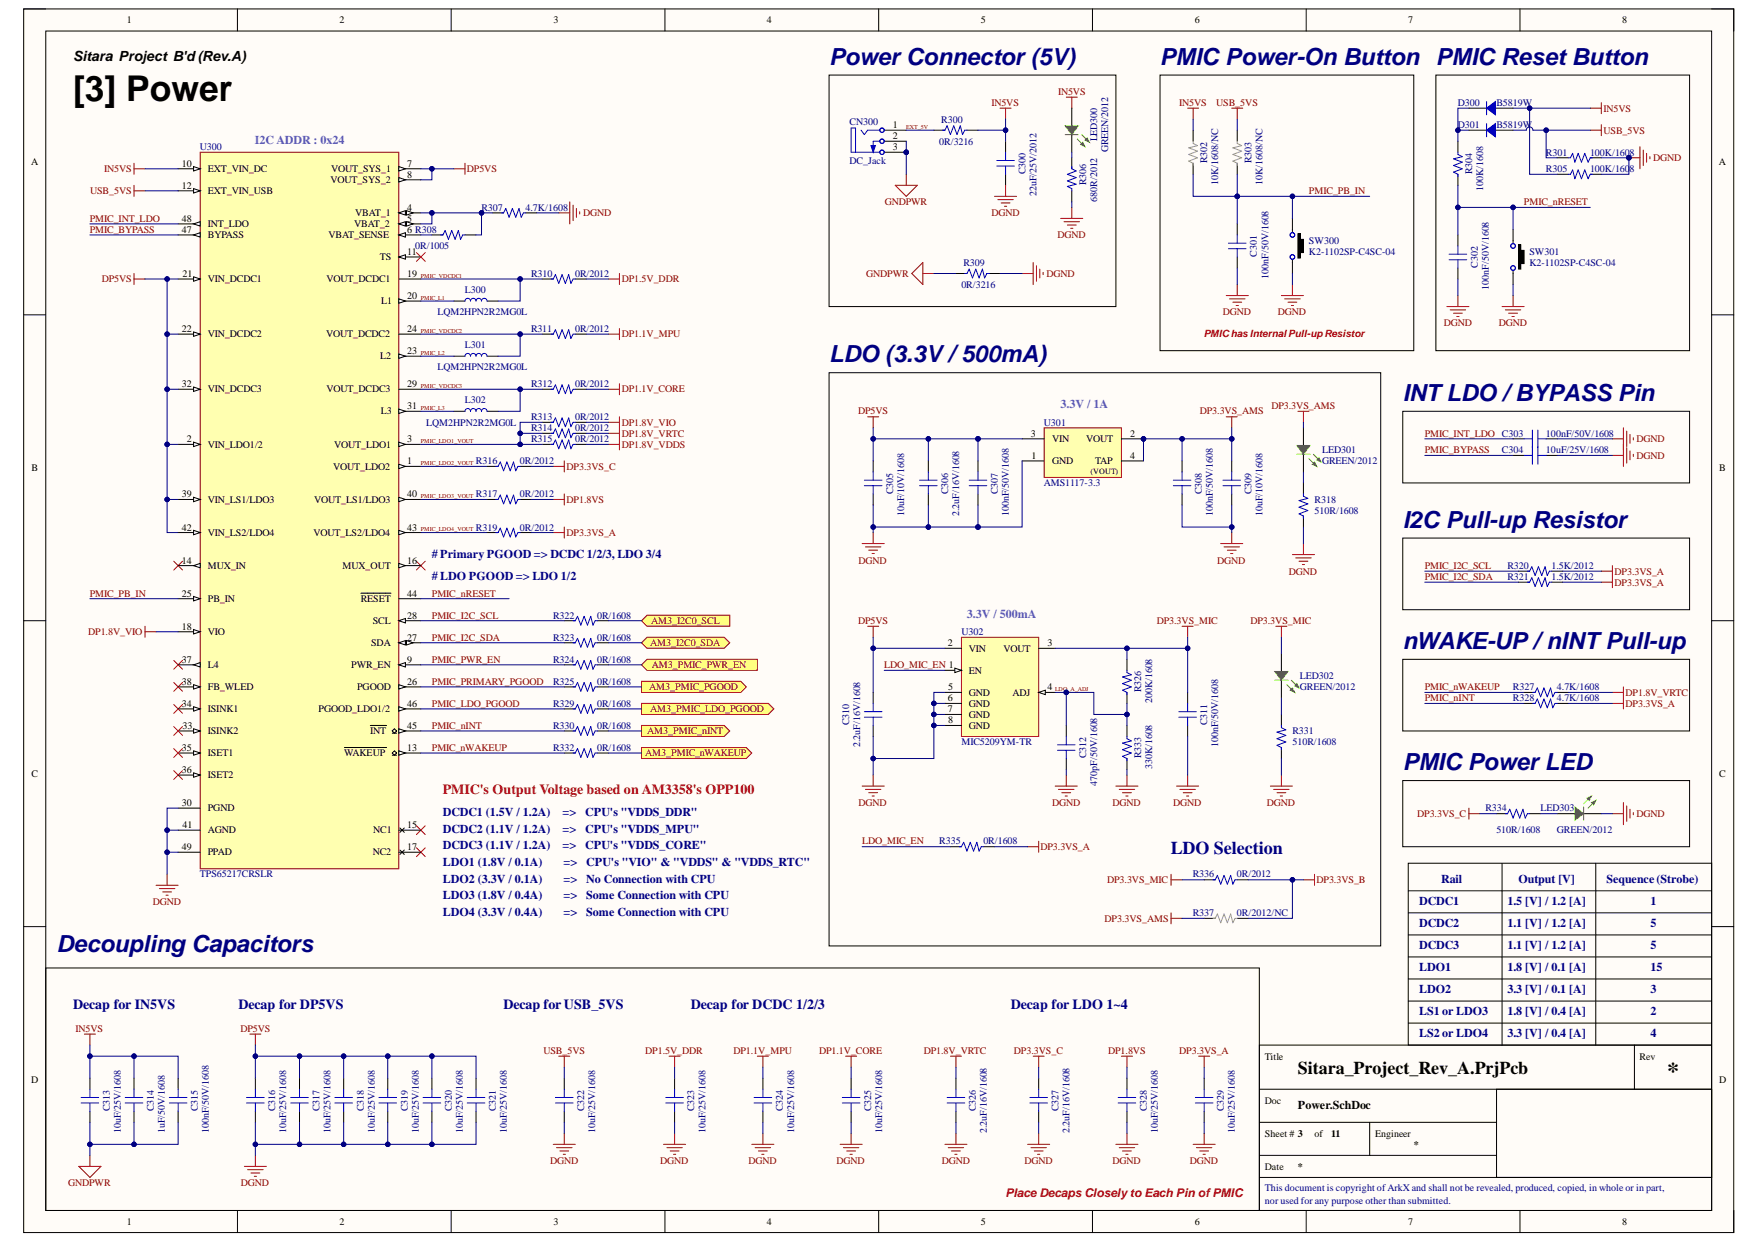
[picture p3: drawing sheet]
<svg xmlns="http://www.w3.org/2000/svg" width="297mm" height="210mm" viewBox="0 0 297 210" stroke-linecap="round" stroke-linejoin="round" font-family="sans-serif">
<defs><g id="words">
<text font-size="6" x="12.4" y="17">[3] Power</text>
<text font-size="4.1" x="281.5" y="182.2">*</text>
<g font-size="4" fill="#000080">
<text x="140" y="10.9">Power Connector (5V)</text>
<text x="195.8" y="10.9">PMIC Power-On Button PMIC Reset Button</text>
<text x="140" y="61.1">LDO (3.3V / 500mA)</text>
<text x="236.9" y="67.7">INT LDO / BYPASS Pin</text>
<text x="236.9" y="89.1">I2C Pull-up Resistor</text>
<text x="236.9" y="109.6">nWAKE-UP / nINT Pull-up</text>
<text x="236.9" y="130">PMIC Power LED</text>
<text x="9.6" y="160.8">Decoupling Capacitors</text>
</g>
<text font-size="3" fill="#000080" x="197.7" y="144.2">LDO Selection</text>
<text font-size="3" x="219.2" y="181.4">Sitara_Project_Rev_A.PrjPcb</text>
<text font-size="2.4" x="12.4" y="10.3">Sitara Project B'd(Rev.A)</text>
<text font-size="2.4" fill="#f00" x="74.8" y="134.1">PMIC's Output Voltage based on AM3358's OPP100</text>
<g font-size="2.4" fill="#000080">
<text x="12.4" y="170.4">Decap for IN5VS</text>
<text x="40.3" y="170.4">Decap for DP5VS</text>
<text x="85" y="170.4">Decap for USB_5VS</text>
<text x="116.7" y="170.4">Decap for DCDC 1/2/3</text>
<text x="170.7" y="170.4">Decap for LDO 1~4</text>
</g>
<g font-size="2" fill="#90f">
<text x="43.1" y="24.4">I2C ADDR : 0x24</text>
<text x="179.1" y="69">3.3V / 1A</text>
<text x="163.3" y="104.4">3.3V / 500mA</text>
</g>
<g font-size="2" fill="#000080">
<text x="72.9" y="94.2"># Primary PGOOD =&gt; DCDC 1/2/3, LDO 3/4</text>
<text x="72.9" y="97.9"># LDO PGOOD =&gt; LDO 1/2</text>
<text x="74.8" y="137.9">DCDC1 (1.5V / 1.2A)</text>
<text x="95" y="137.9">=&gt;</text>
<text x="98.8" y="137.9">CPU's &quot;VDDS_DDR&quot;</text>
<text x="74.8" y="140.7">DCDC2 (1.1V / 1.2A)</text>
<text x="74.8" y="143.4">DCDC3 (1.1V / 1.2A)</text>
<text x="95" y="140.7">=&gt;</text>
<text x="95" y="143.4">=&gt;</text>
<text x="98.8" y="140.7">CPU's &quot;VDDS_MPU&quot;</text>
<text x="98.8" y="143.4">CPU's &quot;VDDS_CORE&quot;</text>
<text x="74.8" y="146.2">LDO1 (1.8V / 0.1A)</text>
<text x="74.8" y="149">LDO2 (3.3V / 0.1A)</text>
<text x="95.2" y="146.2">=&gt;</text>
<text x="95.2" y="149">=&gt;</text>
<text x="99" y="146.2">CPU's &quot;VIO&quot; &amp; &quot;VDDS&quot; &amp; &quot;VDDS_RTC&quot;</text>
<text x="99" y="149">No Connection with CPU</text>
<text x="243.4" y="149">Rail</text>
<text x="256.4" y="149">Output [V]</text>
<text x="271.3" y="149">Sequence (Strobe)</text>
<text x="74.8" y="151.8">LDO3 (1.8V / 0.4A)</text>
<text x="74.8" y="154.6">LDO4 (3.3V / 0.4A)</text>
<text x="95.2" y="151.8">=&gt;</text>
<text x="95.2" y="154.6">=&gt;</text>
<text x="99" y="151.8">Some Connection with CPU</text>
<text x="99" y="154.6">Some Connection with CPU</text>
<text x="239.7" y="152.7">DCDC1</text>
<text x="254.5" y="152.7">1.5 [V] / 1.2 [A]</text>
<text x="278.7" y="152.7">1</text>
<text x="239.7" y="156.5">DCDC2</text>
<text x="239.7" y="160.3">DCDC3</text>
<text x="254.5" y="156.5">1.1 [V] / 1.2 [A]</text>
<text x="254.5" y="160.3">1.1 [V] / 1.2 [A]</text>
<text x="278.7" y="156.5">5</text>
<text x="278.7" y="160.3">5</text>
<text x="239.7" y="164">LDO1</text>
<text x="239.7" y="167.7">LDO2</text>
<text x="254.5" y="164">1.8 [V] / 0.1 [A]</text>
<text x="254.5" y="167.7">3.3 [V] / 0.1 [A]</text>
<text x="278.7" y="164">15</text>
<text x="278.7" y="167.7">3</text>
<text x="239.7" y="171.4">LS1 or LDO3</text>
<text x="254.5" y="171.4">1.8 [V] / 0.4 [A]</text>
<text x="278.7" y="171.4">2</text>
<text x="239.7" y="175.1">LS2 or LDO4</text>
<text x="254.5" y="175.1">3.3 [V] / 0.4 [A]</text>
<text x="278.7" y="175.1">4</text>
</g>
<text font-size="2" x="219.2" y="187.2">Power.SchDoc</text>
<text font-size="2" fill="#f00" x="169.8" y="202.1">Place Decaps Closelyto Each Pin ofPMIC</text>
<g font-size="1.7">
<text x="21.4" y="3.9">1</text>
<text x="57.4" y="3.9">2</text>
<text x="93.5" y="3.9">3</text>
<text x="129.5" y="3.9">4</text>
<text x="165.6" y="3.9">5</text>
<text x="201.8" y="3.9">6</text>
<text x="237.8" y="3.9">7</text>
<text x="273.9" y="3.9">8</text>
<text x="150.7" y="21.6">1</text>
<text x="150.7" y="23.5">2</text>
<text x="5.2" y="27.9">A</text>
<text x="30.7" y="28.2">10</text>
<text x="35.1" y="29.1">EXT_VIN_DC</text>
<text x="55.9" y="29.1">VOUT_SYS_1</text>
<text x="68.8" y="28.2">7</text>
<text x="150.7" y="25.4">3</text>
<text x="290.2" y="27.9">A</text>
<text x="30.7" y="31.9">12</text>
<text x="35.1" y="32.8">EXT_VIN_USB</text>
<text x="55.8" y="30.9">VOUT_SYS_2</text>
<text x="68.8" y="35.6">4</text>
<text x="68.8" y="30">8</text>
<text x="30.7" y="39.3">47</text>
<text x="30.7" y="37.5">48</text>
<text x="35.1" y="40.2">BYPASS</text>
<text x="35.1" y="38.4">INT_LDO</text>
<text x="55.5" y="40.2">VBAT_SENSE</text>
<text x="59.8" y="38.4">VBAT_2</text>
<text x="60" y="36.5">VBAT_1</text>
<text x="68.8" y="37.5">5</text>
<text x="68.8" y="39.3">6 R308</text>
<text x="30.8" y="46.8">21</text>
<text x="35.1" y="47.7">VIN_DCDC1</text>
<text x="55.2" y="47.7">VOUT_DCDC1</text>
<text x="64.1" y="44">TS</text>
<text x="68.8" y="43">11</text>
<text x="68.8" y="46.8">19</text>
<text x="64.4" y="51.4">L1</text>
<text x="68.8" y="50.5">20</text>
<text x="30.7" y="56">22</text>
<text x="35.1" y="57">VIN_DCDC2</text>
<text x="55.1" y="57">VOUT_DCDC2</text>
<text x="68.8" y="59.8">23</text>
<text x="68.8" y="56">24</text>
<text x="30.7" y="65.3">32</text>
<text x="64.2" y="60.7">L2</text>
<text x="68.8" y="65.3">29</text>
<text x="35.1" y="66.3">VIN_DCDC3</text>
<text x="55.2" y="66.3">VOUT_DCDC3</text>
<text x="64.3" y="70">L3</text>
<text x="68.8" y="69.1">31</text>
<text x="31.6" y="74.6">2</text>
<text x="35.1" y="75.6">VIN_LDO1/2</text>
<text x="56.4" y="75.6">VOUT_LDO1</text>
<text x="68.8" y="74.6">3</text>
<text x="174.1" y="73.7">3</text>
<text x="174.2" y="77.4">1</text>
<text x="177.7" y="74.6">VIN</text>
<text x="183.4" y="74.6">VOUT</text>
<text x="190.8" y="73.7">2</text>
<text x="190.8" y="77.4">4</text>
<text x="5.3" y="79.5">B</text>
<text x="30.7" y="83.9">39</text>
<text x="56.3" y="79.3">VOUT_LDO2</text>
<text x="68.8" y="78.4">1</text>
<text x="68.8" y="83.9">40</text>
<text x="177.7" y="78.4">GND</text>
<text x="184.9" y="78.4">TAP</text>
<text x="290.3" y="79.5">B</text>
<text x="30.7" y="89.6">42</text>
<text x="35.1" y="84.9">VIN_LS1/LDO3</text>
<text x="53" y="84.9">VOUT_LS1/LDO3</text>
<text x="68.8" y="89.6">43</text>
<text x="30.7" y="95.2">14</text>
<text x="35.1" y="90.5">VIN_LS2/LDO4</text>
<text x="53" y="90.5">VOUT_LS2/LDO4</text>
<text x="68.8" y="95.2">16</text>
<text x="30.7" y="100.8">25</text>
<text x="35.1" y="96.1">MUX_IN</text>
<text x="35.1" y="101.7">PB_IN</text>
<text x="57.9" y="96.1">MUX_OUT</text>
<text x="60.9" y="101.7">RESET</text>
<text x="68.8" y="100.8">44</text>
<text x="30.7" y="106.3">18</text>
<text x="35.1" y="107.3">VIO</text>
<text x="62.9" y="105.4">SCL</text>
<text x="68.8" y="104.5">28</text>
<text x="30.7" y="111.9">37</text>
<text x="35.1" y="112.8">L4</text>
<text x="59.3" y="112.8">PWR_EN</text>
<text x="62.7" y="109.1">SDA</text>
<text x="68.8" y="111.9">9</text>
<text x="68.8" y="108.2">27</text>
<text x="160.1" y="109.1">2</text>
<text x="163.6" y="113.8">EN</text>
<text x="163.6" y="110.1">VIN</text>
<text x="169.4" y="110.1">VOUT</text>
<text x="176.9" y="109.1">3</text>
<text x="30.7" y="119.4">34</text>
<text x="30.7" y="115.6">38</text>
<text x="35.1" y="116.6">FB_WLED</text>
<text x="60.3" y="116.6">PGOOD</text>
<text x="68.8" y="115.6">26</text>
<text x="68.8" y="119.4">46</text>
<text x="160.1" y="118.4">6</text>
<text x="160.1" y="116.6">5</text>
<text x="163.6" y="119.4">GND</text>
<text x="163.6" y="117.5">GND</text>
<text x="171" y="117.5">ADJ</text>
<text x="176.9" y="116.6">4</text>
<text x="30.8" y="123.1">33</text>
<text x="35.1" y="124">ISINK2</text>
<text x="35.1" y="120.3">ISINK1</text>
<text x="53.8" y="120.3">PGOOD_LDO1/2</text>
<text x="62.5" y="124">INT</text>
<text x="68.8" y="123.1">45</text>
<text x="160.1" y="120.3">7</text>
<text x="160.1" y="122.1">8</text>
<text x="163.6" y="121.2">GND</text>
<text x="163.6" y="123.1">GND</text>
<text x="5.3" y="131.2">C</text>
<text x="30.7" y="126.8">35</text>
<text x="30.7" y="130.5">36</text>
<text x="35.1" y="127.7">ISET1</text>
<text x="35.1" y="131.4">ISET2</text>
<text x="58.1" y="127.7">WAKEUP</text>
<text x="68.8" y="126.8">13</text>
<text x="290.3" y="131.2">C</text>
<text x="30.7" y="136.1">30</text>
<text x="35.1" y="137">PGND</text>
<text x="30.7" y="143.5">49</text>
<text x="30.8" y="139.8">41</text>
<text x="35.1" y="140.7">AGND</text>
<text x="63" y="140.7">NC1</text>
<text x="68.8" y="139.8">15</text>
<text x="68.8" y="143.5">17</text>
<text x="35.1" y="144.5">PPAD</text>
<text x="62.9" y="144.5">NC2</text>
<text x="213.6" y="178.9">Title</text>
<text x="276.9" y="178.9">Rev</text>
<text x="5.2" y="182.8">D</text>
<text x="290.3" y="182.8">D</text>
<text x="213.6" y="186.4">Doc</text>
<text x="213.6" y="192">Sheet # 3</text>
<text x="222" y="192">of</text>
<text x="224.8" y="192">11</text>
<text x="232.2" y="192">Engineer</text>
<text x="213.6" y="197.5">Date</text>
<text x="219.2" y="197.5">*</text>
<text x="238.7" y="193.8">*</text>
<text x="21.4" y="206.8">1</text>
<text x="57.4" y="206.8">2</text>
<text x="93.5" y="206.8">3</text>
<text x="129.5" y="206.8">4</text>
<text x="165.6" y="206.8">5</text>
<text x="201.8" y="206.8">6</text>
<text x="237.8" y="206.8">7</text>
<text x="273.9" y="206.8">8</text>
</g>
<g font-size="1.7" fill="#800000">
<text x="167.4" y="17.9">IN5VS</text>
<text x="178.7" y="16.1">IN5VS</text>
<text x="199.1" y="17.9">IN5VS</text>
<text x="205.4" y="17.9">USB_5VS</text>
<text x="270.8" y="18.9">IN5VS</text>
<text x="270.8" y="22.6">USB_5VS</text>
<text x="17.6" y="29.1">IN5VS</text>
<text x="78.8" y="29.1">DP5VS</text>
<text x="279.2" y="27.2">DGND</text>
<text x="15.2" y="32.8">USB_5VS</text>
<text x="149.4" y="34.7">GNDPWR</text>
<text x="221" y="32.8">PMIC_PB_IN</text>
<text x="257.3" y="34.7">PMIC_nRESET</text>
<text x="15.1" y="37.5">PMIC_INT_LDO</text>
<text x="15.1" y="39.3">PMIC_BYPASS</text>
<text x="98.5" y="36.5">DGND</text>
<text x="167.4" y="36.5">DGND</text>
<text x="178.6" y="40.2">DGND</text>
<text x="17.2" y="47.7">DP5VS</text>
<text x="105" y="47.7">DP1.5V_DDR</text>
<text x="146.3" y="46.8">GNDPWR</text>
<text x="176.7" y="46.8">DGND</text>
<text x="206.5" y="53.3">DGND</text>
<text x="215.8" y="53.3">DGND</text>
<text x="105" y="57">DP1.1V_MPU</text>
<text x="243.8" y="55.1">DGND</text>
<text x="253.1" y="55.1">DGND</text>
<text x="105" y="71.9">DP1.8V_VIO</text>
<text x="105" y="66.3">DP1.1V_CORE</text>
<text x="144.9" y="70">DP5VS</text>
<text x="202.6" y="70">DP3.3VS_AMS</text>
<text x="214.7" y="69.1">DP3.3VS_AMS</text>
<text x="105" y="73.7">DP1.8V_VRTC</text>
<text x="105" y="75.6">DP1.8V_VDDS</text>
<text x="240.6" y="73.7">PMIC_INT_LDO C303</text>
<text x="240.6" y="76.5">PMIC_BYPASS</text>
<text x="276.4" y="74.6">DGND</text>
<text x="276.4" y="77.4">DGND</text>
<text x="95.7" y="79.3">DP3.3VS_C</text>
<text x="95.7" y="84.9">DP1.8VS</text>
<text x="95.7" y="90.5">DP3.3VS_A</text>
<text x="145" y="95.2">DGND</text>
<text x="205.6" y="95.2">DGND</text>
<text x="15.1" y="100.8">PMIC_PB_IN</text>
<text x="72.9" y="100.8">PMIC_nRESET</text>
<text x="217.7" y="97">DGND</text>
<text x="240.6" y="96.1">PMIC_I2C_SCL</text>
<text x="240.6" y="98">PMIC_I2C_SDA</text>
<text x="272.7" y="97">DP3.3VS_A</text>
<text x="272.7" y="98.9">DP3.3VS_A</text>
<text x="14.9" y="107.3">DP1.8V_VIO</text>
<text x="72.9" y="104.5">PMIC_I2C_SCL</text>
<text x="110" y="105.4">AM3_I2C0_SCL</text>
<text x="144.9" y="105.4">DP5VS</text>
<text x="195.3" y="105.4">DP3.3VS_MIC</text>
<text x="211.2" y="105.4">DP3.3VS_MIC</text>
<text x="72.9" y="108.2">PMIC_I2C_SDA</text>
<text x="72.9" y="111.9">PMIC_PWR_EN</text>
<text x="109.8" y="109.1">AM3_I2C0_SDA</text>
<text x="110.1" y="112.8">AM3_PMIC_PWR_EN</text>
<text x="149.3" y="112.8">LDO_MIC_EN 1</text>
<text x="72.9" y="115.6">PMIC_PRIMARY_PGOOD</text>
<text x="72.9" y="119.4">PMIC_LDO_PGOOD</text>
<text x="109.6" y="116.6">AM3_PMIC_PGOOD</text>
<text x="240.6" y="118.4">PMIC_nINT</text>
<text x="240.6" y="116.6">PMIC_nWAKEUP</text>
<text x="274.5" y="119.4">DP3.3VS_A</text>
<text x="274.5" y="117.5">DP1.8V_VRTC</text>
<text x="72.9" y="123.1">PMIC_nINT</text>
<text x="109.3" y="124">AM3_PMIC_nINT</text>
<text x="109.8" y="120.3">AM3_PMIC_LDO_PGOOD</text>
<text x="72.9" y="126.8">PMIC_nWAKEUP</text>
<text x="109" y="127.7">AM3_PMIC_nWAKEUP</text>
<text x="145" y="136.1">DGND</text>
<text x="177.7" y="136.1">DGND</text>
<text x="187.9" y="136.1">DGND</text>
<text x="198.1" y="136.1">DGND</text>
<text x="213.9" y="136.1">DGND</text>
<text x="239.3" y="138">DP3.3VS_C</text>
<text x="276.4" y="138">DGND</text>
<text x="145.6" y="142.6">LDO_MIC_EN</text>
<text x="175.7" y="143.5">DP3.3VS_A</text>
<text x="187" y="149.1">DP3.3VS_MIC</text>
<text x="222.3" y="149.1">DP3.3VS_B</text>
<text x="25.8" y="152.8">DGND</text>
<text x="186.5" y="155.6">DP3.3VS_AMS</text>
<text x="12.8" y="174.3">IN5VS</text>
<text x="40.6" y="174.3">DP5VS</text>
<text x="91.8" y="178">USB_5VS</text>
<text x="109" y="178">DP1.5V_DDR</text>
<text x="123.8" y="178">DP1.1V_MPU</text>
<text x="138.3" y="178">DP1.1V_CORE</text>
<text x="156" y="178">DP1.8V_VRTC</text>
<text x="171.2" y="178">DP3.3VS_C</text>
<text x="187.1" y="178">DP1.8VS</text>
<text x="199.1" y="178">DP3.3VS_A</text>
<text x="92.9" y="196.6">DGND</text>
<text x="111.5" y="196.6">DGND</text>
<text x="126.4" y="196.6">DGND</text>
<text x="141.3" y="196.6">DGND</text>
<text x="159" y="196.6">DGND</text>
<text x="173" y="196.6">DGND</text>
<text x="187.9" y="196.6">DGND</text>
<text x="200.9" y="196.6">DGND</text>
<text x="11.5" y="200.3">GNDPWR</text>
<text x="40.7" y="200.3">DGND</text>
</g>
<g font-size="1.7" fill="#000080">
<text x="246.2" y="17.9">D300</text>
<text x="252.7" y="17.9">B5819W</text>
<text x="143.5" y="21.1">CN300</text>
<text x="159" y="20.7">R300</text>
<text x="185.3" y="23.8" transform="rotate(-90 185.3 23.8)">LED300</text>
<text x="246.2" y="21.6">D301</text>
<text x="252.7" y="21.6">B5819W</text>
<text x="33.8" y="25.4">U300</text>
<text x="143.5" y="27.7">DC_Jack</text>
<text x="158.6" y="24.4">0R/3216</text>
<text x="173.2" y="29.4" transform="rotate(-90 173.2 29.4)">C300</text>
<text x="187.1" y="25.7" transform="rotate(-90 187.1 25.7)">GREEN/2012</text>
<text x="203.9" y="27.6" transform="rotate(-90 203.9 27.6)">R302</text>
<text x="211.3" y="27.6" transform="rotate(-90 211.3 27.6)">R303</text>
<text x="248.6" y="29.4" transform="rotate(-90 248.6 29.4)">R304</text>
<text x="261.1" y="26.3">R301</text>
<text x="261.1" y="29.1">R305</text>
<text x="268.5" y="26.3">100K/1608</text>
<text x="268.5" y="29.1">100K/160</text>
<text x="275.2" y="29.1">8</text>
<text x="81.3" y="35.6">R307</text>
<text x="88.7" y="35.6">4.7K/1608</text>
<text x="175" y="33.1" transform="rotate(-90 175 33.1)">22uF/25V/2012</text>
<text x="183.4" y="31.3" transform="rotate(-90 183.4 31.3)">R306</text>
<text x="185.3" y="34.1" transform="rotate(-90 185.3 34.1)">680R/2012</text>
<text x="205.7" y="31.3" transform="rotate(-90 205.7 31.3)">10K/1608/NC</text>
<text x="213.2" y="31.3" transform="rotate(-90 213.2 31.3)">10K/1608/NC</text>
<text x="250.5" y="32.2" transform="rotate(-90 250.5 32.2)">100K/1608</text>
<text x="221" y="41.2">SW300</text>
<text x="70.1" y="42.1">0R/1005</text>
<text x="89.7" y="46.8">R310</text>
<text x="97.1" y="46.8">0R/2012</text>
<text x="162.7" y="44.9">R309</text>
<text x="212.3" y="43.4" transform="rotate(-90 212.3 43.4)">C301</text>
<text x="214.2" y="47.1" transform="rotate(-90 214.2 47.1)">100nF/50V/1608</text>
<text x="221" y="43">K2-1102SP-C4SC-04</text>
<text x="249.6" y="45.2" transform="rotate(-90 249.6 45.2)">C302</text>
<text x="258.3" y="43">SW301</text>
<text x="258.3" y="44.9">K2-1102SP-C4SC-04</text>
<text x="73.9" y="53.3">LQM2HPN2R2MG0L</text>
<text x="78.5" y="49.5">L300</text>
<text x="162.3" y="48.6">0R/3216</text>
<text x="251.4" y="48.9" transform="rotate(-90 251.4 48.9)">100nF/50V/1608</text>
<text x="78.5" y="58.8">L301</text>
<text x="89.7" y="56">R311</text>
<text x="97.1" y="56">0R/2012</text>
<text x="73.9" y="62.6">LQM2HPN2R2MG0L</text>
<text x="89.7" y="65.3">R312</text>
<text x="97.1" y="65.3">0R/2012</text>
<text x="72" y="71.9">LQM2HPN2R2MG0L</text>
<text x="78.5" y="68.1">L302</text>
<text x="89.7" y="70.9">R313</text>
<text x="97.1" y="70.9">0R/2012</text>
<text x="176.3" y="71.9">U301</text>
<text x="89.7" y="72.8">R314</text>
<text x="89.7" y="74.6">R315</text>
<text x="97.1" y="72.8">0R/2012</text>
<text x="97.1" y="74.6">0R/2012</text>
<text x="223.2" y="76.5">LED301</text>
<text x="253.6" y="76.5">C304</text>
<text x="261.1" y="73.7">100nF/50V/1608</text>
<text x="261.1" y="76.5">10uF/25V/1608</text>
<text x="80.4" y="78.4">R316</text>
<text x="80.4" y="83.9">R317</text>
<text x="87.8" y="78.4">0R/2012</text>
<text x="87.8" y="83.9">0R/2012</text>
<text x="150.8" y="83.4" transform="rotate(-90 150.8 83.4)">C305</text>
<text x="160.1" y="83.4" transform="rotate(-90 160.1 83.4)">C306</text>
<text x="168.5" y="83.4" transform="rotate(-90 168.5 83.4)">C307</text>
<text x="176.3" y="82.1">AMS1117-3.3</text>
<text x="202.9" y="83.4" transform="rotate(-90 202.9 83.4)">C308</text>
<text x="211.3" y="83.4" transform="rotate(-90 211.3 83.4)">C309</text>
<text x="223.2" y="78.4">GREEN/2012</text>
<text x="80.4" y="89.6">R319</text>
<text x="87.8" y="89.6">0R/2012</text>
<text x="152.7" y="87.2" transform="rotate(-90 152.7 87.2)">10uF/10V/1608</text>
<text x="162" y="87.2" transform="rotate(-90 162 87.2)">2.2uF/16V/1608</text>
<text x="170.4" y="87.2" transform="rotate(-90 170.4 87.2)">100nF/50V/1608</text>
<text x="204.8" y="87.2" transform="rotate(-90 204.8 87.2)">100nF/50V/1608</text>
<text x="213.2" y="87.2" transform="rotate(-90 213.2 87.2)">10uF/10V/1608</text>
<text x="222" y="84.9">R318</text>
<text x="222" y="86.7">510R/1608</text>
<text x="254.5" y="96.1">R320</text>
<text x="254.5" y="98">R321</text>
<text x="262" y="96.1">1.5K/2012</text>
<text x="262" y="98">1.5K/2012</text>
<text x="93.4" y="104.5">R322</text>
<text x="100.8" y="104.5">0R/1608</text>
<text x="162.3" y="107.3">U302</text>
<text x="93.4" y="108.2">R323</text>
<text x="93.4" y="111.9">R324</text>
<text x="100.8" y="108.2">0R/1608</text>
<text x="100.8" y="111.9">0R/1608</text>
<text x="93.4" y="115.6">R325</text>
<text x="93.4" y="119.4">R329</text>
<text x="100.8" y="115.6">0R/1608</text>
<text x="100.8" y="119.4">0R/1608</text>
<text x="192.7" y="116.9" transform="rotate(-90 192.7 116.9)">R326</text>
<text x="194.6" y="118.8" transform="rotate(-90 194.6 118.8)">200K/1608</text>
<text x="219.5" y="114.7">LED302</text>
<text x="219.5" y="116.6">GREEN/2012</text>
<text x="255.5" y="118.4">R328</text>
<text x="255.5" y="116.6">R327</text>
<text x="262.9" y="118.4">4.7K/1608</text>
<text x="262.9" y="116.6">4.7K/1608</text>
<text x="93.4" y="123.1">R330</text>
<text x="100.8" y="123.1">0R/1608</text>
<text x="143.4" y="122.5" transform="rotate(-90 143.4 122.5)">C310</text>
<text x="162.3" y="125.9">MIC5209YM-TR</text>
<text x="203.9" y="122.5" transform="rotate(-90 203.9 122.5)">C311</text>
<text x="218.3" y="124">R331</text>
<text x="218.3" y="125.9">510R/1608</text>
<text x="93.4" y="126.8">R332</text>
<text x="100.8" y="126.8">0R/1608</text>
<text x="145.3" y="126.2" transform="rotate(-90 145.3 126.2)">2.2uF/16V/1608</text>
<text x="183.4" y="128.1" transform="rotate(-90 183.4 128.1)">C312</text>
<text x="192.7" y="128.1" transform="rotate(-90 192.7 128.1)">R333</text>
<text x="194.6" y="129.9" transform="rotate(-90 194.6 129.9)">330K/1608</text>
<text x="205.7" y="126.2" transform="rotate(-90 205.7 126.2)">100nF/50V/1608</text>
<text x="185.3" y="132.7" transform="rotate(-90 185.3 132.7)">470pF/50V/1608</text>
<text x="250.8" y="137">R334</text>
<text x="260.1" y="137">LED303</text>
<text x="158.6" y="142.6">R335</text>
<text x="166.1" y="142.6">0R/1608</text>
<text x="252.7" y="140.7">510R/1608</text>
<text x="262.9" y="140.7">GREEN/2012</text>
<text x="33.8" y="148.2">TPS65217CRSLR</text>
<text x="201.4" y="148.2">R336</text>
<text x="208.9" y="148.2">0R/2012</text>
<text x="201.4" y="154.7">R337</text>
<text x="208.9" y="154.7">0R/2012/NC</text>
<text x="18.5" y="187.7" transform="rotate(-90 18.5 187.7)">C313</text>
<text x="20.4" y="191.4" transform="rotate(-90 20.4 191.4)">10uF/25V/1608</text>
<text x="26" y="187.7" transform="rotate(-90 26 187.7)">C314</text>
<text x="27.8" y="191.4" transform="rotate(-90 27.8 191.4)">1uF/50V/1608</text>
<text x="33.4" y="187.7" transform="rotate(-90 33.4 187.7)">C315</text>
<text x="35.3" y="191.4" transform="rotate(-90 35.3 191.4)">100nF/50V/1608</text>
<text x="46.4" y="187.7" transform="rotate(-90 46.4 187.7)">C316</text>
<text x="48.3" y="191.4" transform="rotate(-90 48.3 191.4)">10uF/25V/1608</text>
<text x="54" y="187.7" transform="rotate(-90 54 187.7)">C317</text>
<text x="55.8" y="191.4" transform="rotate(-90 55.8 191.4)">10uF/25V/1608</text>
<text x="61.4" y="187.7" transform="rotate(-90 61.4 187.7)">C318</text>
<text x="63.3" y="191.4" transform="rotate(-90 63.3 191.4)">10uF/25V/1608</text>
<text x="68.9" y="187.7" transform="rotate(-90 68.9 187.7)">C319</text>
<text x="70.7" y="191.4" transform="rotate(-90 70.7 191.4)">10uF/25V/1608</text>
<text x="76.3" y="187.7" transform="rotate(-90 76.3 187.7)">C320</text>
<text x="78.2" y="191.4" transform="rotate(-90 78.2 191.4)">10uF/25V/1608</text>
<text x="83.7" y="187.7" transform="rotate(-90 83.7 187.7)">C321</text>
<text x="85.6" y="191.4" transform="rotate(-90 85.6 191.4)">10uF/25V/1608</text>
<text x="98.6" y="187.7" transform="rotate(-90 98.6 187.7)">C322</text>
<text x="100.5" y="191.4" transform="rotate(-90 100.5 191.4)">10uF/25V/1608</text>
<text x="117.2" y="187.7" transform="rotate(-90 117.2 187.7)">C323</text>
<text x="119.1" y="191.4" transform="rotate(-90 119.1 191.4)">10uF/25V/1608</text>
<text x="132.2" y="187.7" transform="rotate(-90 132.2 187.7)">C324</text>
<text x="134.1" y="191.4" transform="rotate(-90 134.1 191.4)">10uF/25V/1608</text>
<text x="147.1" y="187.7" transform="rotate(-90 147.1 187.7)">C325</text>
<text x="149" y="191.4" transform="rotate(-90 149 191.4)">10uF/25V/1608</text>
<text x="164.8" y="187.7" transform="rotate(-90 164.8 187.7)">C326</text>
<text x="166.7" y="191.4" transform="rotate(-90 166.7 191.4)">2.2uF/16V/1608</text>
<text x="178.8" y="187.7" transform="rotate(-90 178.8 187.7)">C327</text>
<text x="180.6" y="191.4" transform="rotate(-90 180.6 191.4)">2.2uF/16V/1608</text>
<text x="193.6" y="187.7" transform="rotate(-90 193.6 187.7)">C328</text>
<text x="195.5" y="191.4" transform="rotate(-90 195.5 191.4)">10uF/25V/1608</text>
<text x="206.7" y="187.7" transform="rotate(-90 206.7 187.7)">C329</text>
<text x="208.5" y="191.4" transform="rotate(-90 208.5 191.4)">10uF/25V/1608</text>
<text x="213.6" y="201.1">This document is copyright ofArkX and shall not be revealed, produced, copied, in whole or in part,</text>
<text x="213.6" y="203.3">nor used for any purpose other than submitted.</text>
</g>
<text font-size="1.7" fill="#f00" x="203.3" y="57">PMIChas InternalPull-upResistor</text>
<text font-size="1.4" x="184.2" y="80">(VOUT)</text>
<g font-size="1" fill="#800000">
<text x="153" y="21.7">EXT_5V</text>
<text x="71.1" y="46.9">PMIC_VDCDC1</text>
<text x="71.1" y="50.6">PMIC_L1</text>
<text x="71.1" y="59.9">PMIC_L2</text>
<text x="71.1" y="56.2">PMIC_VDCDC2</text>
<text x="71.1" y="65.5">PMIC_VDCDC3</text>
<text x="71.1" y="69.2">PMIC_L3</text>
<text x="71.1" y="74.8">PMIC_LDO1_VOUT</text>
<text x="71.1" y="78.5">PMIC_LDO2_VOUT</text>
<text x="71.1" y="84.1">PMIC_LDO3_VOUT</text>
<text x="71.1" y="89.7">PMIC_LDO4_VOUT</text>
<text x="178.2" y="116.7">LDO_A_ADJ</text>
</g>
</g></defs>
<path d="M4 1.5h288.8v206.6h-288.8z" fill-rule="evenodd" fill="#fffcf8"/>
<path d="M4 1.5h288.8v206.6h-288.8z" fill="none" stroke="#000" stroke-width=".17"/>
<path d="M7.7 5.2h281.3v199.2h-281.3z" fill-rule="evenodd" fill="#fffcf8"/>
<g fill="none" stroke="#000" stroke-width=".17">
<path d="M4 1.5h3.7M7.7 5.2h281.3v199.2h-281.3zM40.1 1.5v3.7M76.2 1.5v3.7M112.3 1.5v3.7M148.4 1.5v3.7M184.5 1.5v3.7M220.6 1.5v3.7M256.7 1.5v3.7M289 1.5h3.8v3.7M72.9 39.7h1.9M78.5 39.7h1.9"/>
<path d="M83.2 35.9h1.8M88.8 35.9h1.8M4 53.2h3.7M76.7 50.8h1.8M82.2 50.8h1.9M91.6 47.1h1.8M91.6 56.4h1.8M97.1 47.1h1.9M97.1 56.4h1.9M289 53.2h3.8M76.7 60.1h1.8M76.7 69.5h1.8"/>
<path d="M82.2 60.1h1.9M82.2 69.5h1.9M82.2 78.8h1.9M87.8 78.8h1.9M91.6 65.7h1.8M91.6 71.3h1.8M91.6 73.2h1.8M91.6 75h1.8M97.1 65.7h1.9M97.1 71.3h1.9M97.1 73.2h1.9M97.1 75h1.9"/>
<path d="M82.2 84.3h1.9M82.2 89.9h1.9M87.8 84.3h1.9M87.8 89.9h1.9M4 104.8h3.7M95.3 104.8h1.8M95.3 108.5h1.8M95.3 116h1.8M95.3 112.3h1.8M95.3 119.7h1.8M100.9 104.8h1.8M100.9 108.5h1.8"/>
<path d="M100.9 116h1.8M100.9 112.3h1.8M100.9 119.7h1.8M289 104.8h3.8M95.3 123.4h1.8M95.3 127.2h1.8M100.9 123.4h1.8M100.9 127.2h1.8M4 156.5h3.7M289 156.5h3.8M212.7 176.5h76.3v27.9h-76.3zM276 176.5v7.4"/>
<path d="M212.7 183.9h76.3M212.7 198.8h76.3M212.7 189.5h40M212.7 195.1h40M231.3 189.5v5.6M252.7 183.9h36.3v14.9h-36.3zM40.1 204.4v3.7M76.2 204.4v3.7M112.3 204.4v3.7M148.4 204.4v3.7M184.5 204.4v3.7M220.6 204.4v3.7"/>
<path d="M256.7 204.4v3.7M292.8 204.4v3.7"/>
</g>
<g fill="none" stroke="#800000" stroke-width=".17">
<path d="M22.6 27.6v1.8M22.6 31.3v1.9M22.6 28.5h1.9M22.6 32.2h1.9M76.7 28.5h1.8M78.5 27.6v1.8M94.4 35.9h1.8M96.2 34.1v3.7M96.8 34.6v2.7M97.3 35.2v1.5M97.9 35.8v.3M22.6 46.2v1.8"/>
<path d="M22.6 47.1h1.9M102.7 47.1h1.9M102.7 56.4h1.9M104.6 46.2v1.8M104.6 55.5v1.9M93.4 78.8h1.9M95.3 77.8v1.9M102.7 71.3h1.9M102.7 73.2h1.9M102.7 75h1.9M102.7 65.7h1.9M104.6 64.8v1.9"/>
<path d="M104.6 70.4v5.6M93.4 84.3h1.9M93.4 89.9h1.9M95.3 83.4v1.9M95.3 89v1.9M24.5 105.8v1.8M24.5 106.7h1.9M26.4 149.5h3.7M26.9 150.1h2.6M27.5 150.6h1.5M28 151.2h.4M28.2 147.6v1.9"/>
</g>
<g fill="none" stroke="#f00" stroke-width=".17">
<path d="M70.3 42.7l1.5 1.4M71.8 42.7l-1.5 1.4M29.3 94.8l1.5 1.5M30.8 94.8l-1.5 1.5M70.3 94.8l1.5 1.5M71.8 94.8l-1.5 1.5M29.3 119l1.5 1.5M29.3 115.2l1.5 1.5M29.3 111.5l1.5 1.5M30.8 119l-1.5 1.5M30.8 115.2l-1.5 1.5M30.8 111.5l-1.5 1.5"/>
<path d="M29.3 126.4l1.5 1.5M29.3 130.1l1.5 1.5M29.3 122.7l1.5 1.5M30.8 126.4l-1.5 1.5M30.8 130.1l-1.5 1.5M30.8 122.7l-1.5 1.5M70.3 139.4l1.5 1.5M71.8 139.4l-1.5 1.5M70.3 143.2l1.5 1.5M71.8 143.2l-1.5 1.5"/>
</g>
<g fill="none" stroke="#00f" stroke-width=".17">
<path d="M74.4 39.7h.4l.4-.8 .5 1.5 .6-1.5 .5 1.5 .6-1.5 .4 1.5 .3-.7h.4M84.7 35.9h.3l.4-.7 .6 1.5 .5-1.5 .6 1.5 .5-1.5 .4 1.5 .4-.8h.4M78.5 50.8a.47 .47 0 0 1 .5-.4 .47 .47 0 0 1 .5 .4 .47 .47 0 0 1 .4-.4 .47 .47 0 0 1 .5 .4 .47 .47 0 0 1 .4-.4 .47 .47 0 0 1 .5 .4 .47 .47 0 0 1 .5-.4 .47 .47 0 0 1 .4 .4M93 47.1h.4l.4-.7 .6 1.5 .5-1.5 .6 1.5 .5-1.5 .4 1.5 .4-.8h.3M93 56.4h.4l.4-.7 .6 1.5 .5-1.5 .6 1.5 .5-1.5 .4 1.5 .4-.8h.3M78.5 60.1a.47 .47 0 0 1 .5-.4 .47 .47 0 0 1 .5 .4 .47 .47 0 0 1 .4-.4 .47 .47 0 0 1 .5 .4 .47 .47 0 0 1 .4-.4 .47 .47 0 0 1 .5 .4 .47 .47 0 0 1 .5-.4 .47 .47 0 0 1 .4 .4M78.5 69.5a.47 .47 0 0 1 .5-.5 .47 .47 0 0 1 .5 .5 .47 .47 0 0 1 .4-.5 .47 .47 0 0 1 .5 .5 .47 .47 0 0 1 .4-.5 .47 .47 0 0 1 .5 .5 .47 .47 0 0 1 .5-.5 .47 .47 0 0 1 .4 .5M83.7 78.8h.4l.4-.8 .5 1.5 .6-1.5 .6 1.5 .5-1.5 .4 1.5 .4-.7h.3M93 65.7h.4l.4-.7 .6 1.5 .5-1.5 .6 1.5 .5-1.5 .4 1.5 .4-.8h.3M93 71.3h.4l.4-.7 .6 1.5 .5-1.5 .6 1.5 .5-1.5 .4 1.5 .4-.8h.3M93 73.2h.4l.4-.8 .6 1.5 .5-1.5 .6 1.5 .5-1.5 .4 1.5 .4-.7h.3M93 75h.4l.4-.7 .6 1.5 .5-1.5 .6 1.5 .5-1.5 .4 1.5 .4-.8h.3"/>
<path d="M83.7 84.3h.4l.4-.7 .5 1.5 .6-1.5 .6 1.5 .5-1.5 .4 1.5 .4-.8h.3M83.7 89.9h.4l.4-.7 .5 1.5 .6-1.5 .6 1.5 .5-1.5 .4 1.5 .4-.8h.3M96.8 104.8h.3l.4-.7 .6 1.5 .5-1.5 .6 1.5 .6-1.5 .3 1.5 .4-.8h.4M96.8 108.5h.3l.4-.7 .6 1.5 .5-1.5 .6 1.5 .6-1.5 .3 1.5 .4-.8h.4M96.8 116h.3l.4-.8 .6 1.5 .5-1.5 .6 1.5 .6-1.5 .3 1.5 .4-.7h.4M96.8 112.3h.3l.4-.8 .6 1.5 .5-1.5 .6 1.5 .6-1.5 .3 1.5 .4-.7h.4M96.8 119.7h.3l.4-.7 .6 1.5 .5-1.5 .6 1.5 .6-1.5 .3 1.5 .4-.8h.4M96.8 123.4h.3l.4-.7 .6 1.5 .5-1.5 .6 1.5 .6-1.5 .3 1.5 .4-.8h.4M96.8 127.2h.3l.4-.8 .6 1.5 .5-1.5 .6 1.5 .6-1.5 .3 1.5 .4-.7h.4"/>
</g>
<circle cx="153" cy="25.7" r=".37" fill="#000080"/>
<circle cx="153" cy="25.7" r=".37" fill="none" stroke="#000080" stroke-width=".17"/>
<path d="M149.3 22h3.7M149.3 25.7h3.7" fill="none" stroke="#000" stroke-width=".17"/>
<circle cx="153" cy="25.7" r=".37" fill="#000080"/>
<circle cx="153" cy="25.7" r=".37" fill="none" stroke="#000080" stroke-width=".17"/>
<g fill="none" stroke="#00f" stroke-width=".17">
<path d="M144.5 25.7v-4.1h-.8v4.1h4.9M145.4 22l.6 .7 .5-.7h2.1M148.6 23.9h-1.1v.9"/>
<circle cx="148.9" cy="23.8" r=".37"/>
<circle cx="148.9" cy="22" r=".37"/>
<circle cx="148.9" cy="25.7" r=".37"/>
</g>
<path d="M149.3 23.9h3.7" fill="none" stroke="#000" stroke-width=".17"/>
<path d="M147.1 24.6h.7l-.3 1.1z" fill="#00f"/>
<g fill="none" stroke="#00f" stroke-width=".17">
<path d="M147.1 24.6h.7l-.3 1.1zM159.2 22h.4l.3-.8 .6 1.5 .6-1.5 .5 1.5 .6-1.5 .3 1.5 .4-.7h.4M168.3 27.1h3M168.3 28h3M169.8 25.7v1.4M169.8 28v1.4M257.4 74.1h1.4M257.4 76.9h1.4M258.8 72.6v5.8M259.7 74.1h1.4M259.7 72.6v5.8M259.7 76.9h1.4"/>
<path d="M257.9 96.5h.4l.4-.8 .5 1.5 .6-1.5 .6 1.5 .5-1.5 .4 1.5 .4-.7h.3M257.9 98.3h.4l.4-.7 .5 1.5 .6-1.5 .6 1.5 .5-1.5 .4 1.5 .4-.8h.3M13.7 185.3h3M13.7 186.3h3M15.2 183.9v1.4M15.2 186.3v1.4M21.1 185.3h3M21.1 186.3h3M22.6 183.9v1.4M22.6 186.3v1.4M28.6 185.3h3M28.6 186.3h3"/>
<path d="M30.1 183.9v1.4M30.1 186.3v1.4M41.6 185.3h3M41.6 186.3h3M43.1 183.9v1.4M43.1 186.3v1.4M49.1 185.3h3M49.1 186.3h3M50.6 183.9v1.4M50.6 186.3v1.4M56.5 185.3h3M56.5 186.3h3"/>
<path d="M58 183.9v1.4M58 186.3v1.4M64 185.3h3M64 186.3h3M65.5 183.9v1.4M65.5 186.3v1.4M71.4 185.3h3M71.4 186.3h3M72.9 183.9v1.4M72.9 186.3v1.4M78.9 185.3h3M78.9 186.3h3"/>
<path d="M80.4 183.9v1.4M80.4 186.3v1.4M93.8 185.3h3M93.8 186.3h3M95.3 183.9v1.4M95.3 186.3v1.4"/>
<circle cx="218.2" cy="39.7" r=".39"/>
<circle cx="218.2" cy="43.4" r=".39"/>
</g>
<g fill="none" stroke="#000" stroke-width=".17">
<path d="M140 12.7h48.4v39.1h-48.4zM195.9 12.7h42.8v46.5h-42.8zM157.7 22h1.9M163.3 22h1.9M169.8 23.9v1.8M169.8 29.4v1.9M201.5 22v1.9M201.5 27.6v1.8M218.2 36.9v2.2M219.2 39.5h.4v4.1h-.4zM218.2 44v2.2M219.6 40.4h.5v2.3h-.5z"/>
<path d="M236.9 69.5h48.4v12.1h-48.4zM255.5 74.1h1.9M255.5 76.9h1.9M261.1 74.1h1.9M261.1 76.9h1.9M256.4 96.5h1.9M256.4 98.3h1.9M262 96.5h1.9M262 98.3h1.9M263 137.4h2.9M267.4 137.4h3M237.8 145.8h51.2v30.7h-51.2z"/>
<path d="M237.8 150.4h51.2M237.8 154.2h51.2M237.8 157.9h51.2M253.6 145.8v30.7M269.5 145.8v30.7M237.8 161.6h51.2M237.8 165.3h51.2M237.8 169h51.2M237.8 172.8h51.2M15.2 182.1v1.8M15.2 187.7v1.8M22.6 182.1v1.8"/>
<path d="M22.6 187.7v1.8M30.1 182.1v1.8M30.1 187.7v1.8M43.1 182.1v1.8M43.1 187.7v1.8M50.6 182.1v1.8M50.6 187.7v1.8M58 182.1v1.8M58 187.7v1.8M65.5 182.1v1.8M65.5 187.7v1.8M72.9 182.1v1.8"/>
<path d="M72.9 187.7v1.8M80.4 182.1v1.8M80.4 187.7v1.8M95.3 182.1v1.8M95.3 187.7v1.8"/>
</g>
<g fill="none" stroke="#800000" stroke-width=".17">
<path d="M168.9 18.3h1.8M169.8 18.3v1.8M200.6 18.3h1.8M201.5 18.3v1.8M151.2 31.3h3.7l-1.9 1.9zM153 29.4v1.9M207.1 49.9h3.7M207.6 50.5h2.6M208.2 51h1.5M208.8 51.6h.3M208.9 48.1v1.8M216.4 49.9h3.7"/>
<path d="M216.9 50.5h2.7M217.5 51h1.5M218.1 51.6h.3M218.2 48.1v1.8M272.3 74.1h1.8M272.3 76.9h1.8M274.1 72.2v6.6M274.7 72.8v2.6M274.7 75.6v2.6M275.3 73.4v1.5M275.3 76.2v1.4M275.8 73.9v.4"/>
<path d="M275.8 76.7v.4M14.2 174.6h1.9M15.2 174.6v1.9M42.2 174.6h1.9M43.1 174.6v1.9M94.4 178.4h1.8M95.3 178.4v1.8M13.3 197h3.7l-1.8 1.8zM15.2 195.1v1.9M41.3 197h3.7M41.8 197.5h2.6M42.4 198.1h1.5"/>
<path d="M42.9 198.6h.4M43.1 195.1v1.9M93.4 193.2h3.7M94 193.8h2.6M94.5 194.4h1.5M95.1 194.9h.4M95.3 191.4v1.8"/>
</g>
<path d="M219.4 39.5v4.1" fill="none" stroke="#000" stroke-width=".38"/>
<path d="M219.6 40.4h.5v2.3h-.5z" fill-rule="evenodd" fill="#000"/>
<path d="M201.5 23.9v.3l.7 .4-1.5 .4 1.5 .5-1.5 .6 1.5 .5-1.5 .6 .8 .4v.3" fill="none" stroke="#999" stroke-width=".17"/>
<path d="M267.4 136.3v2.2" fill="none" stroke="#0f0" stroke-width=".17"/>
<path d="M265.9 136.3l1.5 1.1-1.5 1.1z" fill="#0f0"/>
<path d="M265.9 136.3l1.5 1.1-1.5 1.1zM268.4 134.8l-1 .9" fill="none" stroke="#0f0" stroke-width=".17"/>
<path d="M268 134.8l.7-.4-.3 .8z" fill="#0f0"/>
<path d="M268 134.8l.7-.4-.3 .8zM269.3 135.4l-1.1 1.1" fill="none" stroke="#0f0" stroke-width=".17"/>
<path d="M268.7 135.5l.8-.3-.4 .7z" fill="#0f0"/>
<path d="M268.7 135.5l.8-.3-.4 .7z" fill="none" stroke="#0f0" stroke-width=".17"/>
<g fill="none" stroke="#000" stroke-width=".17">
<path d="M236.9 131.8h48.4v11.2h-48.4zM252.7 137.4h1.9M258.3 137.4h1.9M7.7 163.5h205v40.9h-205zM113.9 182.1v1.8M113.9 187.7v1.8M128.8 182.1v1.8M128.8 187.7v1.8M143.7 182.1v1.8M143.7 187.7v1.8M161.4 182.1v1.8M161.4 187.7v1.8"/>
<path d="M175.4 182.1v1.8M175.4 187.7v1.8M190.3 182.1v1.8M190.3 187.7v1.8M203.3 182.1v1.8M203.3 187.7v1.8"/>
</g>
<g fill="none" stroke="#00f" stroke-width=".17">
<path d="M254.2 137.4h.4l.3-.7 .6 1.4 .6-1.4 .5 1.4 .6-1.4 .4 1.4 .3-.7h.4M112.4 185.3h3M112.4 186.3h3M113.9 183.9v1.4M113.9 186.3v1.4M127.3 185.3h3M127.3 186.3h3M128.8 183.9v1.4M128.8 186.3v1.4M142.2 185.3h3M142.2 186.3h3M143.7 183.9v1.4"/>
<path d="M143.7 186.3v1.4M159.9 185.3h3M159.9 186.3h3M161.4 183.9v1.4M161.4 186.3v1.4M173.9 185.3h3M173.9 186.3h3M175.4 183.9v1.4M175.4 186.3v1.4M188.8 185.3h3M188.8 186.3h3M190.3 183.9v1.4"/>
<path d="M190.3 186.3v1.4M201.9 185.3h2.9M201.9 186.3h2.9M203.3 183.9v1.4M203.3 186.3v1.4"/>
</g>
<g fill="none" stroke="#800000" stroke-width=".17">
<path d="M248.1 136.5v1.8M248.1 137.4h1.8M272.3 137.4h1.8M274.1 135.5v3.8M274.7 136.1v2.6M275.3 136.7v1.4M275.8 137.2v.4M113 178.4h1.8M113.9 178.4v1.8M127.9 178.4h1.9M128.8 178.4v1.8M142.8 178.4h1.9"/>
<path d="M143.7 178.4v1.8M160.5 178.4h1.9M161.4 178.4v1.8M174.5 178.4h1.8M175.4 178.4v1.8M189.4 178.4h1.8M190.3 178.4v1.8M202.4 178.4h1.9M203.3 178.4v1.8M112.1 193.2h3.7M112.6 193.8h2.6M113.2 194.4h1.5"/>
<path d="M113.7 194.9h.4M113.9 191.4v1.8M127 193.2h3.7M127.5 193.8h2.6M128.1 194.4h1.5M128.6 194.9h.4M128.8 191.4v1.8M141.9 193.2h3.7M142.4 193.8h2.6M143 194.4h1.5M143.5 194.9h.4M143.7 191.4v1.8"/>
<path d="M159.6 193.2h3.7M160.1 193.8h2.6M160.7 194.4h1.5M161.2 194.9h.4M161.4 191.4v1.8M173.5 193.2h3.8M174.1 193.8h2.6M174.7 194.4h1.4M175.2 194.9h.4M175.4 191.4v1.8M188.4 193.2h3.8M189 193.8h2.6"/>
<path d="M189.6 194.4h1.4M190.1 194.9h.4M190.3 191.4v1.8M201.5 193.2h3.7M202 193.8h2.6M202.6 194.4h1.5M203.2 194.9h.3M203.3 191.4v1.8"/>
</g>
<path d="M162.4 107.6h13v16.8h-13z" fill-rule="evenodd" fill="#ffffb0"/>
<path d="M162.4 107.6h13v16.8h-13z" fill="none" stroke="#800000" stroke-width=".17"/>
<path d="M159.6 113.2h2.8" fill="none" stroke="#000" stroke-width=".17"/>
<path d="M161.2 112.8l1.2 .4-1.2 .4z" fill="#f8fcff"/>
<path d="M159.6 109.5h2.8M161.2 112.8l1.2 .4-1.2 .4zM175.4 109.5h2.8M175.4 116.9h2.8" fill="none" stroke="#000" stroke-width=".17"/>
<path d="M175.4 116.9l1.1-.4v.8z" fill="#f8fcff"/>
<g fill="none" stroke="#000" stroke-width=".17">
<path d="M140 62.9h93.2v96.8h-93.2zM147.5 116.9v1.9M159.6 118.8h2.8M159.6 116.9h2.8M175.4 116.9l1.1-.4v.8zM190.3 111.3v1.9M190.3 116.9v1.9M200.6 116.9v1.9M216.4 110.4v3M216.4 114.9v3M147.5 122.5v1.9M159.6 120.6h2.8"/>
<path d="M159.6 122.5h2.8M180.1 122.5v1.9M180.1 128.1v1.9M190.3 122.5v1.9M190.3 128.1v1.9M200.6 122.5v1.9"/>
</g>
<g fill="none" stroke="#800000" stroke-width=".17">
<path d="M146.5 105.8h1.9M147.5 105.8v1.8M199.6 105.8h1.9M200.6 105.8v1.8M215.5 105.8h1.8M216.4 105.8v1.8M145.6 132.7h3.7M146.1 133.3h2.7M146.7 133.9h1.5M147.3 134.4h.3M147.5 130.9v1.8M178.2 132.7h3.7"/>
<path d="M178.8 133.3h2.6M179.3 133.9h1.5M179.9 134.4h.3M180.1 130.9v1.8M188.4 132.7h3.8M189 133.3h2.6M189.6 133.9h1.4M190.1 134.4h.4M190.3 130.9v1.8M198.7 132.7h3.7M199.2 133.3h2.7M199.8 133.9h1.5"/>
<path d="M200.4 134.4h.3M200.6 130.9v1.8M214.5 132.7h3.7M215.1 133.3h2.6M215.6 133.9h1.5M216.2 134.4h.4M216.4 130.9v1.8"/>
</g>
<g fill="none" stroke="#00f" stroke-width=".17">
<path d="M147.5 118.8v1.4M190.3 113.2v.4l.7 .3-1.4 .4 1.4 .6-1.4 .5 1.4 .6-1.4 .5 .7 .4v.4M200.6 118.8v1.4M146 120.2h2.9M146 121.1h2.9M147.5 121.1v1.4M178.6 125.8h2.9M178.6 126.7h2.9M180.1 124.4v1.4M180.1 126.7v1.4M190.3 124.4v.3l.7 .4-1.4 .4 1.4 .5-1.4 .6 1.4 .6-1.4 .5 .7 .4v.4M199.1 120.2h2.9"/>
<path d="M199.1 121.1h2.9M200.6 121.1v1.4"/>
</g>
<path d="M215.3 114.9h2.2" fill="none" stroke="#0f0" stroke-width=".17"/>
<path d="M215.3 113.4h2.2l-1.1 1.5z" fill="#0f0"/>
<path d="M215.3 113.4h2.2l-1.1 1.5zM218.1 114.9l.9 .9" fill="none" stroke="#0f0" stroke-width=".17"/>
<path d="M218.6 115.8l.4-.4 .4 .8z" fill="#0f0"/>
<path d="M217.3 115.6l1.1 1.1M218.6 115.8l.4-.4 .4 .8z" fill="none" stroke="#0f0" stroke-width=".17"/>
<path d="M217.9 116.5l.3-.3 .4 .7z" fill="#0f0"/>
<path d="M217.9 116.5l.3-.3 .4 .7z" fill="none" stroke="#0f0" stroke-width=".17"/>
<g fill="none" stroke="#800000" stroke-width=".17">
<path d="M208 18.3h1.9M208.9 18.3v1.8M268.5 18.3h1.9M270.4 17.3v1.9M268.5 22h1.9M270.4 21.1v1.8M244.3 51.8h3.8M244.9 52.3h2.6M245.5 52.9h1.4M246 53.4h.4M246.2 49.9v1.9M253.6 51.8h3.8"/>
<path d="M254.2 52.3h2.6M254.8 52.9h1.5M255.3 53.4h.4M255.5 49.9v1.9M270.4 96.5h1.9M270.4 98.3h1.9M272.3 95.5v3.7M272.3 118.8h1.8M274.1 117.9v1.8M173.5 143h1.9M175.4 142.1v1.8M197.8 148.6h1.8"/>
<path d="M197.8 147.6v1.9M197.8 154.2v1.8M197.8 155.1h1.8M220.1 148.6h1.9M222 147.6v1.9"/>
</g>
<g fill="none" stroke="#000" stroke-width=".17">
<path d="M242.5 12.7h42.8v46.5h-42.8zM208.9 22v1.9M208.9 27.6v1.8M246.2 39.7v1.8M255.5 38.7v2.3M246.2 45.3v1.8M255.5 45.8v2.3M256.4 41.4h.4v4h-.4zM256.8 42.3h.6v2.2h-.6zM216.4 120.6v1.9M216.4 126.2v1.9M160.5 143h1.9"/>
<path d="M166.1 143h1.8"/>
</g>
<g fill="none" stroke="#00f" stroke-width=".17">
<path d="M244.7 42.9h3M244.7 43.9h3M246.2 41.5v1.4M246.2 43.9v1.4M216.4 122.5v.4l.7 .4-1.5 .3 1.5 .6-1.5 .5 1.5 .6-1.5 .6 .8 .3v.4M162 143h.4l.3-.8 .6 1.5 .5-1.5 .6 1.5 .6-1.5 .3 1.5 .4-.7h.4"/>
<circle cx="255.5" cy="41.5" r=".39"/>
<circle cx="255.5" cy="45.3" r=".39"/>
</g>
<path d="M256.6 41.4v4" fill="none" stroke="#000" stroke-width=".37"/>
<path d="M256.8 42.3h.6v2.2h-.6z" fill-rule="evenodd" fill="#000"/>
<path d="M208.9 23.9v.3l.8 .4-1.5 .4 1.5 .5-1.5 .6 1.5 .5-1.5 .6 .7 .4v.3" fill="none" stroke="#999" stroke-width=".17"/>
<circle cx="193.1" cy="74.1" r=".37" fill="#000080"/>
<circle cx="193.1" cy="74.1" r=".37" fill="none" stroke="#000080" stroke-width=".17"/>
<path d="M176.3 72.2h13.1v8.4h-13.1z" fill-rule="evenodd" fill="#ffffb0"/>
<path d="M176.3 72.2h13.1v8.4h-13.1z" fill="none" stroke="#800000" stroke-width=".17"/>
<path d="M172.6 74.1h3.7M172.6 77.8h3.7M189.4 74.1h3.7" fill="none" stroke="#000" stroke-width=".17"/>
<circle cx="193.1" cy="74.1" r=".37" fill="#000080"/>
<circle cx="193.1" cy="74.1" r=".37" fill="none" stroke="#000080" stroke-width=".17"/>
<path d="M165.2 77.8v1.9M189.4 77.8h3.7M199.6 77.8v1.9M208 77.8v1.9M220.1 72.2v3M220.1 76.7v3M165.2 83.4v1.9M199.6 83.4v1.9M208 83.4v1.9" fill="none" stroke="#000" stroke-width=".17"/>
<path d="M165.2 79.7v1.4M199.6 79.7v1.4M208 79.7v1.4M163.7 81.1h2.9M163.7 82h2.9M165.2 82v1.4M198.1 81.1h3M198.1 82h3M199.6 82v1.4M206.5 81.1h3M206.5 82h3M208 82v1.4" fill="none" stroke="#00f" stroke-width=".17"/>
<g fill="none" stroke="#800000" stroke-width=".17">
<path d="M146.5 70.4h1.9M147.5 70.4v1.8M207.1 70.4h1.8M208 70.4v1.8M219.2 69.5h1.8M220.1 69.5v1.8M145.6 91.8h3.7M146.1 92.4h2.7M146.7 92.9h1.5M147.3 93.5h.3M147.5 89.9v1.9M206.1 91.8h3.8"/>
<path d="M206.7 92.4h2.6M207.3 92.9h1.5M207.8 93.5h.4M208 89.9v1.9M218.2 93.7h3.8M218.8 94.2h2.6M219.4 94.8h1.5M219.9 95.3h.4M220.1 91.8v1.9"/>
</g>
<path d="M219 76.7h2.2" fill="none" stroke="#0f0" stroke-width=".17"/>
<path d="M219 75.2h2.2l-1.1 1.5z" fill="#0f0"/>
<path d="M219 75.2h2.2l-1.1 1.5zM221.8 76.7l.9 .9" fill="none" stroke="#0f0" stroke-width=".17"/>
<path d="M222.3 77.6l.4-.3 .4 .7z" fill="#0f0"/>
<path d="M221 77.5l1.2 1.1M222.3 77.6l.4-.3 .4 .7z" fill="none" stroke="#0f0" stroke-width=".17"/>
<path d="M221.6 78.4l.4-.4 .3 .8z" fill="#0f0"/>
<path d="M221.6 78.4l.4-.4 .3 .8z" fill="none" stroke="#0f0" stroke-width=".17"/>
<path d="M246.2 23.9v1.8M246.2 29.4v1.9M263 26.6h1.8M263 29.4h1.8M268.5 26.6h1.9M268.5 29.4h1.9M147.5 77.8v1.9M156.8 77.8v1.9M147.5 83.4v1.9M156.8 83.4v1.9M220.1 81.6v1.8M220.1 87.1v1.9" fill="none" stroke="#000" stroke-width=".17"/>
<path d="M246.2 25.7v.4l.7 .4-1.4 .3 1.4 .6-1.4 .5 1.4 .6-1.4 .6 .7 .3v.4M264.8 26.6h.4l.4-.7 .3 1.5 .6-1.5 .6 1.5 .5-1.5 .6 1.5 .3-.8h.4M264.8 29.4h.4l.4-.7 .3 1.5 .6-1.5 .6 1.5 .5-1.5 .6 1.5 .3-.8h.4M147.5 79.7v1.4M156.8 79.7v1.4M146 81.1h2.9M146 82h2.9M147.5 82v1.4M155.3 81.1h3M155.3 82h3M156.8 82v1.4M220.1 83.4v.4l.8 .4-1.5 .3 1.5 .6-1.5 .6 1.5 .5-1.5 .6 .7 .3v.4" fill="none" stroke="#00f" stroke-width=".17"/>
<path d="M275.1 26.6h1.8M276.9 24.8v3.7M277.5 25.3v2.6M278.1 25.9v1.5M278.6 26.5v.3" fill="none" stroke="#800000" stroke-width=".17"/>
<circle cx="275.1" cy="26.6" r=".37" fill="#000080"/>
<circle cx="275.1" cy="26.6" r=".37" fill="none" stroke="#000080" stroke-width=".17"/>
<path d="M208.9 37.8v1.9M208.9 43.4v1.9M236.9 90.9h48.4v12.1h-48.4zM236.9 111.3h48.4v12.1h-48.4zM257.4 118.8h1.8M257.4 116.9h1.8M263 118.8h1.8M263 116.9h1.8M203.3 148.6h1.9M203.3 155.1h1.9M208.9 148.6h1.9M208.9 155.1h1.9" fill="none" stroke="#000" stroke-width=".17"/>
<path d="M208.9 39.7v1.4M207.4 41.1h3M207.4 42h3M208.9 42v1.4M258.9 118.8h.3l.4-.8 .6 1.5 .5-1.5 .6 1.5 .5-1.5 .4 1.5 .4-.7h.4M258.9 116.9h.3l.4-.7 .6 1.5 .5-1.5 .6 1.5 .5-1.5 .4 1.5 .4-.8h.4M204.8 148.6h.4l.4-.8 .5 1.5 .6-1.5 .6 1.5 .5-1.5 .4 1.5 .4-.7h.3" fill="none" stroke="#00f" stroke-width=".17"/>
<path d="M272.3 116.9h1.8M274.1 116v1.9" fill="none" stroke="#800000" stroke-width=".17"/>
<path d="M204.8 155.1h.4l.4-.8 .5 1.5 .6-1.5 .6 1.5 .5-1.5 .4 1.5 .4-.7h.3" fill="none" stroke="#999" stroke-width=".17"/>
<path d="M33.8 25.7h33.5v121h-33.5z" fill-rule="evenodd" fill="#ffffb0"/>
<path d="M33.8 25.7h33.5v121h-33.5z" fill="none" stroke="#800000" stroke-width=".17"/>
<path d="M67.3 78.8h3.8" fill="none" stroke="#000" stroke-width=".17"/>
<path d="M67.3 78.4l1.2 .4-1.2 .3z" fill="#f8fcff"/>
<path d="M30.1 75h3.7M67.3 78.4l1.2 .4-1.2 .3z" fill="none" stroke="#000" stroke-width=".17"/>
<path d="M32.7 74.7l1.1 .3-1.1 .4z" fill="#f8fcff"/>
<path d="M32.7 74.7l1.1 .3-1.1 .4zM67.3 75h3.8" fill="none" stroke="#000" stroke-width=".17"/>
<path d="M67.3 74.7l1.2 .3-1.2 .4z" fill="#f8fcff"/>
<path d="M67.3 35.9h3.8M67.3 74.7l1.2 .3-1.2 .4z" fill="none" stroke="#000" stroke-width=".17"/>
<path d="M67.3 35.9l1.2-.3v.7z" fill="#f8fcff"/>
<path d="M67.3 35.9l1.2-.3v.7z" fill="none" stroke="#000" stroke-width=".17"/>
<path d="M68.6 35.6l1.2 .3-1.2 .4z" fill="#f8fcff"/>
<path d="M67.3 37.8h3.8M68.6 35.6l1.2 .3-1.2 .4z" fill="none" stroke="#000" stroke-width=".17"/>
<path d="M67.3 37.8l1.2-.4v.8z" fill="#f8fcff"/>
<path d="M67.3 37.8l1.2-.4v.8z" fill="none" stroke="#000" stroke-width=".17"/>
<path d="M68.6 37.4l1.2 .4-1.2 .4z" fill="#f8fcff"/>
<path d="M67.3 39.7h3.8M68.6 37.4l1.2 .4-1.2 .4z" fill="none" stroke="#000" stroke-width=".17"/>
<path d="M67.3 39.7l1.2-.4v.7z" fill="#f8fcff"/>
<path d="M67.3 39.7l1.2-.4v.7zM67.3 28.5h3.8" fill="none" stroke="#000" stroke-width=".17"/>
<path d="M67.3 28.1l1.2 .4-1.2 .4z" fill="#f8fcff"/>
<path d="M67.3 28.1l1.2 .4-1.2 .4zM67.3 30.4h3.8" fill="none" stroke="#000" stroke-width=".17"/>
<path d="M67.3 30l1.2 .4-1.2 .3z" fill="#f8fcff"/>
<path d="M67.3 30l1.2 .4-1.2 .3zM67.3 112.3h3.8" fill="none" stroke="#000" stroke-width=".17"/>
<path d="M67.3 112.3l1.2-.4v.7z" fill="#f8fcff"/>
<path d="M30.1 28.5h3.7M67.3 112.3l1.2-.4v.7z" fill="none" stroke="#000" stroke-width=".17"/>
<path d="M32.7 28.1l1.1 .4-1.1 .4z" fill="#f8fcff"/>
<path d="M32.7 28.1l1.1 .4-1.1 .4zM67.3 43.4h3.8" fill="none" stroke="#000" stroke-width=".17"/>
<path d="M67.3 43.4l1.2-.4v.8z" fill="#f8fcff"/>
<path d="M30.1 32.2h3.7M67.3 43.4l1.2-.4v.8z" fill="none" stroke="#000" stroke-width=".17"/>
<path d="M32.7 31.9l1.1 .3-1.1 .4z" fill="#f8fcff"/>
<path d="M32.7 31.9l1.1 .3-1.1 .4zM67.3 127.2h3.8" fill="none" stroke="#000" stroke-width=".17"/>
<path d="M67.3 126.8l1.2 .4-1.2 .3z" fill="#f8fcff"/>
<path d="M30.1 95.5h3.7M58.2 126.2h7.1M66.2 127.2l.4-.4 .4 .4-.4 .3zM66.2 127.5h.8M67.3 126.8l1.2 .4-1.2 .3z" fill="none" stroke="#000" stroke-width=".17"/>
<path d="M32.7 95.5l1.1-.4v.8z" fill="#f8fcff"/>
<path d="M32.7 95.5l1.1-.4v.8zM67.3 95.5h3.8M67.5 139.8l.8 .8M68.3 139.8l-.8 .8M67.3 140.2h3.8" fill="none" stroke="#000" stroke-width=".17"/>
<path d="M67.3 95.1l1.2 .4-1.2 .4z" fill="#f8fcff"/>
<path d="M67.3 95.1l1.2 .4-1.2 .4zM30.1 106.7h3.7M67.3 143.9h3.8M67.5 143.5l.8 .8M68.3 143.5l-.8 .8" fill="none" stroke="#000" stroke-width=".17"/>
<path d="M32.7 106.3l1.1 .4-1.1 .4z" fill="#f8fcff"/>
<path d="M67.3 47.1h3.8M67.3 50.8h3.8M32.7 106.3l1.1 .4-1.1 .4z" fill="none" stroke="#000" stroke-width=".17"/>
<path d="M67.3 50.5l1.2 .3-1.2 .4z" fill="#f8fcff"/>
<path d="M30.1 47.1h3.7M67.3 50.5l1.2 .3-1.2 .4z" fill="none" stroke="#000" stroke-width=".17"/>
<path d="M32.7 46.7l1.1 .4-1.1 .4z" fill="#f8fcff"/>
<path d="M30.1 56.4h3.7M32.7 46.7l1.1 .4-1.1 .4z" fill="none" stroke="#000" stroke-width=".17"/>
<path d="M32.7 56.1l1.1 .3-1.1 .4z" fill="#f8fcff"/>
<path d="M32.7 56.1l1.1 .3-1.1 .4zM67.3 60.1h3.8" fill="none" stroke="#000" stroke-width=".17"/>
<path d="M67.3 59.8l1.2 .3-1.2 .4z" fill="#f8fcff"/>
<path d="M67.3 59.8l1.2 .3-1.2 .4zM67.3 56.4h3.8M30.1 101.1h3.7" fill="none" stroke="#000" stroke-width=".17"/>
<path d="M32.7 100.7l1.1 .4-1.1 .4z" fill="#f8fcff"/>
<path d="M32.7 100.7l1.1 .4-1.1 .4zM67.3 116h3.8" fill="none" stroke="#000" stroke-width=".17"/>
<path d="M67.3 115.6l1.2 .4-1.2 .4z" fill="#f8fcff"/>
<path d="M67.3 115.6l1.2 .4-1.2 .4zM67.3 108.5h3.8" fill="none" stroke="#000" stroke-width=".17"/>
<path d="M67.3 108.5l1.2-.3v.7z" fill="#f8fcff"/>
<path d="M67.3 108.5l1.2-.3v.7z" fill="none" stroke="#000" stroke-width=".17"/>
<path d="M68.6 108.2l1.2 .3-1.2 .4z" fill="#f8fcff"/>
<path d="M67.3 104.8h3.8M68.6 108.2l1.2 .3-1.2 .4z" fill="none" stroke="#000" stroke-width=".17"/>
<path d="M67.3 104.8l1.2-.4v.8z" fill="#f8fcff"/>
<path d="M67.3 65.7h3.8M67.3 69.5h3.8M67.3 104.8l1.2-.4v.8zM30.1 136.5h3.7" fill="none" stroke="#000" stroke-width=".17"/>
<path d="M67.3 69.1l1.2 .4-1.2 .3z" fill="#f8fcff"/>
<path d="M30.1 65.7h3.7M67.3 69.1l1.2 .4-1.2 .3z" fill="none" stroke="#000" stroke-width=".17"/>
<path d="M32.7 65.4l1.1 .3-1.1 .4z" fill="#f8fcff"/>
<path d="M32.7 65.4l1.1 .3-1.1 .4zM30.1 123.4h3.7" fill="none" stroke="#000" stroke-width=".17"/>
<path d="M32.7 123.1l1.1 .3-1.1 .4z" fill="#f8fcff"/>
<path d="M30.1 119.7h3.7M32.7 123.1l1.1 .3-1.1 .4z" fill="none" stroke="#000" stroke-width=".17"/>
<path d="M32.7 119.3l1.1 .4-1.1 .4z" fill="#f8fcff"/>
<path d="M32.7 119.3l1.1 .4-1.1 .4zM30.1 127.2h3.7" fill="none" stroke="#000" stroke-width=".17"/>
<path d="M32.7 126.8l1.1 .4-1.1 .3z" fill="#f8fcff"/>
<path d="M30.1 130.9h3.7M32.7 126.8l1.1 .4-1.1 .3z" fill="none" stroke="#000" stroke-width=".17"/>
<path d="M32.7 130.5l1.1 .4-1.1 .4z" fill="#f8fcff"/>
<path d="M30.1 112.3h3.7M32.7 130.5l1.1 .4-1.1 .4z" fill="none" stroke="#000" stroke-width=".17"/>
<path d="M32.7 112.3l1.1-.4v.7z" fill="#f8fcff"/>
<path d="M30.1 116h3.7M32.7 112.3l1.1-.4v.7z" fill="none" stroke="#000" stroke-width=".17"/>
<path d="M32.7 115.6l1.1 .4-1.1 .4z" fill="#f8fcff"/>
<path d="M30.1 84.3h3.7M32.7 115.6l1.1 .4-1.1 .4z" fill="none" stroke="#000" stroke-width=".17"/>
<path d="M32.7 84l1.1 .3-1.1 .4z" fill="#f8fcff"/>
<path d="M32.7 84l1.1 .3-1.1 .4zM67.3 84.3h3.8" fill="none" stroke="#000" stroke-width=".17"/>
<path d="M67.3 84l1.2 .3-1.2 .4z" fill="#f8fcff"/>
<path d="M30.1 89.9h3.7M67.3 84l1.2 .3-1.2 .4zM30.1 140.2h3.7" fill="none" stroke="#000" stroke-width=".17"/>
<path d="M32.7 89.6l1.1 .3-1.1 .4z" fill="#f8fcff"/>
<path d="M32.7 89.6l1.1 .3-1.1 .4zM67.3 89.9h3.8" fill="none" stroke="#000" stroke-width=".17"/>
<path d="M67.3 89.6l1.2 .3-1.2 .4z" fill="#f8fcff"/>
<path d="M67.3 89.6l1.2 .3-1.2 .4zM60.9 100.2h5.1M67.3 101.1h3.8M67.3 123.4h3.8" fill="none" stroke="#000" stroke-width=".17"/>
<path d="M67.3 123.1l1.2 .3-1.2 .4z" fill="#f8fcff"/>
<path d="M67.3 119.7h3.8M62.5 122.5h2.8M66.2 123.4l.4-.3 .4 .3-.4 .4zM66.2 123.8h.8M67.3 123.1l1.2 .3-1.2 .4z" fill="none" stroke="#000" stroke-width=".17"/>
<path d="M67.3 119.3l1.2 .4-1.2 .4z" fill="#f8fcff"/>
<path d="M30.1 39.7h3.7M67.3 119.3l1.2 .4-1.2 .4z" fill="none" stroke="#000" stroke-width=".17"/>
<path d="M32.7 39.7l1.1-.4v.7z" fill="#f8fcff"/>
<path d="M30.1 37.8h3.7M32.7 39.7l1.1-.4v.7z" fill="none" stroke="#000" stroke-width=".17"/>
<path d="M32.7 37.8l1.1-.4v.8z" fill="#f8fcff"/>
<path d="M32.7 37.8l1.1-.4v.8zM30.1 143.9h3.7" fill="none" stroke="#000" stroke-width=".17"/>
<path d="M108.3 104.8l1-.9h13.9v1.9h-13.9z" fill-rule="evenodd" fill="#ffff80"/>
<path d="M108.3 104.8l1-.9h13.9v1.9h-13.9z" fill="none" stroke="#800000" stroke-width=".17"/>
<path d="M108.3 108.5l1-.9h13l.9 .9-.9 1h-13z" fill-rule="evenodd" fill="#ffff80"/>
<path d="M108.3 108.5l1-.9h13l.9 .9-.9 1h-13z" fill="none" stroke="#800000" stroke-width=".17"/>
<path d="M108.3 112.3l1-1h18.6v1.9h-18.6z" fill-rule="evenodd" fill="#ffff80"/>
<path d="M108.3 112.3l1-1h18.6v1.9h-18.6z" fill="none" stroke="#800000" stroke-width=".17"/>
<path d="M108.3 115.1h16.8l.9 .9-.9 .9h-16.8z" fill-rule="evenodd" fill="#ffff80"/>
<path d="M108.3 115.1h16.8l.9 .9-.9 .9h-16.8z" fill="none" stroke="#800000" stroke-width=".17"/>
<path d="M108.3 118.8h21.5l.9 .9-.9 .9h-21.5z" fill-rule="evenodd" fill="#ffff80"/>
<path d="M108.3 118.8h21.5l.9 .9-.9 .9h-21.5z" fill="none" stroke="#800000" stroke-width=".17"/>
<path d="M108.3 122.5h14l.9 .9-.9 1h-14z" fill-rule="evenodd" fill="#ffff80"/>
<path d="M108.3 122.5h14l.9 .9-.9 1h-14z" fill="none" stroke="#800000" stroke-width=".17"/>
<path d="M108.3 126.2h17.7l1 1-1 .9h-17.7z" fill-rule="evenodd" fill="#ffff80"/>
<path d="M180.1 16.4h1.8M181 16.4v1.9M167.9 33.2h3.8M168.5 33.7h2.6M169.1 34.3h1.5M169.6 34.8h.4M169.8 31.3v1.9M108.3 126.2h17.7l1 1-1 .9h-17.7z" fill="none" stroke="#800000" stroke-width=".17"/>
<path d="M181 18.3v2.9M181 22.7v3" fill="none" stroke="#000" stroke-width=".17"/>
<path d="M179.9 22.7h2.2" fill="none" stroke="#0f0" stroke-width=".17"/>
<path d="M179.9 21.2h2.2l-1.1 1.5z" fill="#0f0"/>
<path d="M179.9 21.2h2.2l-1.1 1.5zM182.7 22.7l.9 1" fill="none" stroke="#0f0" stroke-width=".17"/>
<path d="M183.2 23.7l.4-.4 .4 .7z" fill="#0f0"/>
<path d="M181.9 23.5l1.1 1.1M183.2 23.7l.4-.4 .4 .7z" fill="none" stroke="#0f0" stroke-width=".17"/>
<path d="M182.5 24.4l.4-.4 .3 .8z" fill="#0f0"/>
<path d="M182.5 24.4l.4-.4 .3 .8z" fill="none" stroke="#0f0" stroke-width=".17"/>
<path d="M181 26.6v1.9M181 32.2v1.9M161.4 46.2h1.9M167 46.2h1.9" fill="none" stroke="#000" stroke-width=".17"/>
<path d="M181 28.1v.4l.7 .4-1.5 .5 1.5 .6-1.5 .6 1.5 .5-1.5 .4 .8 .4v.3M162.9 46.2h.4l.4-.8 .5 1.5 .6-1.5 .5 1.5 .6-1.5 .4 1.5 .3-.7h.4" fill="none" stroke="#00f" stroke-width=".17"/>
<path d="M179.1 36.9h3.8M179.7 37.4h2.6M180.2 38h1.5M180.8 38.6h.4M181 35v1.9M154 46.2l1.8-1.9v3.7zM155.8 46.2h1.9M172.6 46.2h1.9M174.5 44.3v3.8M175 44.9v2.6M175.6 45.4v1.5M176.1 46v.4" fill="none" stroke="#800000" stroke-width=".17"/>
<path d="M15.2 37.8h14.9M15.2 39.7h14.9M24.5 28.5h5.6M24.5 32.2h5.6M28.2 140.2h1.9" fill="none" stroke="#000080" stroke-width=".17"/>
<circle cx="28.2" cy="140.2" r=".37" fill="#000080"/>
<g fill="none" stroke="#000080" stroke-width=".17">
<path d="M28.2 143.9h1.9"/>
<circle cx="28.2" cy="140.2" r=".37"/>
</g>
<circle cx="28.2" cy="143.9" r=".37" fill="#000080"/>
<g fill="none" stroke="#000080" stroke-width=".17">
<path d="M72.9 28.5v1.9h-1.8M15.2 101.1h14.9"/>
<circle cx="28.2" cy="143.9" r=".37"/>
</g>
<circle cx="72.9" cy="28.5" r=".37" fill="#000080"/>
<g fill="none" stroke="#000080" stroke-width=".17">
<path d="M28.2 47.1v9.3h1.9"/>
<circle cx="72.9" cy="28.5" r=".37"/>
</g>
<circle cx="28.2" cy="56.4" r=".37" fill="#000080"/>
<circle cx="28.2" cy="56.4" r=".37" fill="none" stroke="#000080" stroke-width=".17"/>
<circle cx="28.2" cy="47.1" r=".37" fill="#000080"/>
<g fill="none" stroke="#000080" stroke-width=".17">
<path d="M28.2 56.4v9.3h1.9"/>
<circle cx="28.2" cy="47.1" r=".37"/>
</g>
<circle cx="28.2" cy="65.7" r=".37" fill="#000080"/>
<circle cx="28.2" cy="65.7" r=".37" fill="none" stroke="#000080" stroke-width=".17"/>
<circle cx="28.2" cy="56.4" r=".37" fill="#000080"/>
<g fill="none" stroke="#000080" stroke-width=".17">
<path d="M28.2 84.3h1.9"/>
<circle cx="28.2" cy="56.4" r=".37"/>
</g>
<circle cx="28.2" cy="84.3" r=".37" fill="#000080"/>
<g fill="none" stroke="#000080" stroke-width=".17">
<path d="M28.2 75h1.9"/>
<circle cx="28.2" cy="84.3" r=".37"/>
</g>
<circle cx="28.2" cy="75" r=".37" fill="#000080"/>
<g fill="none" stroke="#000080" stroke-width=".17">
<path d="M72.9 35.9v1.9h-1.8"/>
<circle cx="28.2" cy="75" r=".37"/>
</g>
<circle cx="72.9" cy="35.9" r=".37" fill="#000080"/>
<g fill="none" stroke="#000080" stroke-width=".17">
<path d="M71.1 78.8h11.1M87.8 73.2h3.8M89.7 78.8h3.7M26.4 106.7h3.7M71.1 104.8h24.2"/>
<circle cx="72.9" cy="35.9" r=".37"/>
</g>
<circle cx="87.8" cy="73.2" r=".37" fill="#000080"/>
<g fill="none" stroke="#000080" stroke-width=".17">
<path d="M87.8 75h3.8"/>
<circle cx="87.8" cy="73.2" r=".37"/>
</g>
<circle cx="87.8" cy="75" r=".37" fill="#000080"/>
<g fill="none" stroke="#000080" stroke-width=".17">
<path d="M24.5 47.1h5.6M99 71.3h3.7M99 73.2h3.7M99 75h3.7"/>
<circle cx="87.8" cy="75" r=".37"/>
</g>
<circle cx="28.2" cy="47.1" r=".37" fill="#000080"/>
<g fill="none" stroke="#000080" stroke-width=".17">
<path d="M30.1 136.5h-1.9v11.1"/>
<circle cx="28.2" cy="47.1" r=".37"/>
</g>
<circle cx="28.2" cy="140.2" r=".37" fill="#000080"/>
<circle cx="28.2" cy="140.2" r=".37" fill="none" stroke="#000080" stroke-width=".17"/>
<circle cx="28.2" cy="143.9" r=".37" fill="#000080"/>
<g fill="none" stroke="#000080" stroke-width=".17">
<path d="M28.2 65.7v24.2h1.9"/>
<circle cx="28.2" cy="143.9" r=".37"/>
</g>
<circle cx="28.2" cy="84.3" r=".37" fill="#000080"/>
<circle cx="28.2" cy="84.3" r=".37" fill="none" stroke="#000080" stroke-width=".17"/>
<circle cx="28.2" cy="75" r=".37" fill="#000080"/>
<circle cx="28.2" cy="75" r=".37" fill="none" stroke="#000080" stroke-width=".17"/>
<circle cx="28.2" cy="65.7" r=".37" fill="#000080"/>
<g fill="none" stroke="#000080" stroke-width=".17">
<path d="M71.1 28.5h5.6"/>
<circle cx="28.2" cy="65.7" r=".37"/>
</g>
<circle cx="72.9" cy="28.5" r=".37" fill="#000080"/>
<g fill="none" stroke="#000080" stroke-width=".17">
<path d="M71.1 47.1h16.7v3.7h-3.7M71.1 50.8h5.6"/>
<circle cx="72.9" cy="28.5" r=".37"/>
</g>
<circle cx="87.8" cy="47.1" r=".37" fill="#000080"/>
<g fill="none" stroke="#000080" stroke-width=".17">
<path d="M87.8 47.1h3.8"/>
<circle cx="87.8" cy="47.1" r=".37"/>
</g>
<circle cx="87.8" cy="47.1" r=".37" fill="#000080"/>
<g fill="none" stroke="#000080" stroke-width=".17">
<path d="M71.1 56.4h16.7v3.7h-3.7M99 47.1h3.7M71.1 60.1h5.6"/>
<circle cx="87.8" cy="47.1" r=".37"/>
</g>
<circle cx="87.8" cy="56.4" r=".37" fill="#000080"/>
<g fill="none" stroke="#000080" stroke-width=".17">
<path d="M71.1 65.7h16.7v3.8h-3.7"/>
<circle cx="87.8" cy="56.4" r=".37"/>
</g>
<circle cx="87.8" cy="65.7" r=".37" fill="#000080"/>
<g fill="none" stroke="#000080" stroke-width=".17">
<path d="M87.8 56.4h3.8M71.1 69.5h5.6"/>
<circle cx="87.8" cy="65.7" r=".37"/>
</g>
<circle cx="87.8" cy="56.4" r=".37" fill="#000080"/>
<g fill="none" stroke="#000080" stroke-width=".17">
<path d="M87.8 65.7h3.8"/>
<circle cx="87.8" cy="56.4" r=".37"/>
</g>
<circle cx="87.8" cy="65.7" r=".37" fill="#000080"/>
<g fill="none" stroke="#000080" stroke-width=".17">
<path d="M99 56.4h3.7M91.6 71.3h-3.8v3.7h-16.7M99 65.7h3.7"/>
<circle cx="87.8" cy="65.7" r=".37"/>
</g>
<circle cx="87.8" cy="75" r=".37" fill="#000080"/>
<circle cx="87.8" cy="75" r=".37" fill="none" stroke="#000080" stroke-width=".17"/>
<circle cx="87.8" cy="73.2" r=".37" fill="#000080"/>
<g fill="none" stroke="#000080" stroke-width=".17">
<path d="M71.1 35.9h12.1M71.1 39.7h1.8M71.1 84.3h11.1M71.1 89.9h11.1M89.7 84.3h3.7M89.7 89.9h3.7M71.1 101.1h14.9M71.1 108.5h24.2"/>
<circle cx="87.8" cy="73.2" r=".37"/>
</g>
<circle cx="72.9" cy="35.9" r=".37" fill="#000080"/>
<circle cx="72.9" cy="35.9" r=".37" fill="none" stroke="#000080" stroke-width=".17"/>
<circle cx="81.3" cy="35.9" r=".37" fill="#000080"/>
<g fill="none" stroke="#000080" stroke-width=".17">
<path d="M81.3 35.9v3.8h-.9"/>
<circle cx="81.3" cy="35.9" r=".37"/>
</g>
<circle cx="81.3" cy="35.9" r=".37" fill="#000080"/>
<g fill="none" stroke="#000080" stroke-width=".17">
<path d="M90.6 35.9h3.8M153 22h4.7M169.8 20.1v1.9h-4.6M71.1 112.3h24.2M71.1 116h24.2M71.1 119.7h24.2M71.1 123.4h24.2M71.1 127.2h24.2"/>
<circle cx="81.3" cy="35.9" r=".37"/>
</g>
<circle cx="169.8" cy="22" r=".37" fill="#000080"/>
<g fill="none" stroke="#000080" stroke-width=".17">
<path d="M169.8 22v1.9"/>
<circle cx="169.8" cy="22" r=".37"/>
</g>
<circle cx="169.8" cy="22" r=".37" fill="#000080"/>
<g fill="none" stroke="#000080" stroke-width=".17">
<path d="M231.3 33.2h-13.1v3.7M240.6 74.1h14.9M240.6 76.9h14.9M263 74.1h9.3M263 76.9h9.3M95.3 180.2v1.9M95.3 189.5v1.9"/>
<circle cx="169.8" cy="22" r=".37"/>
</g>
<circle cx="218.3" cy="33.2" r=".37" fill="#000080"/>
<g fill="none" stroke="#000080" stroke-width=".17">
<path d="M218.2 33.2h-9.3v4.6"/>
<circle cx="218.3" cy="33.2" r=".37"/>
</g>
<circle cx="218.3" cy="33.2" r=".37" fill="#000080"/>
<circle cx="218.3" cy="33.2" r=".37" fill="none" stroke="#000080" stroke-width=".17"/>
<circle cx="208.9" cy="33.2" r=".37" fill="#000080"/>
<g fill="none" stroke="#000080" stroke-width=".17">
<path d="M201.5 29.4v3.8h7.4"/>
<circle cx="208.9" cy="33.2" r=".37"/>
</g>
<circle cx="208.9" cy="33.2" r=".37" fill="#000080"/>
<g fill="none" stroke="#000080" stroke-width=".17">
<path d="M201.5 20.1v1.9M208.9 45.3v2.8M218.2 46.2v1.9M22.6 189.5v3.7"/>
<circle cx="208.9" cy="33.2" r=".37"/>
</g>
<circle cx="22.6" cy="193.2" r=".37" fill="#000080"/>
<g fill="none" stroke="#000080" stroke-width=".17">
<path d="M22.6 178.4v3.7"/>
<circle cx="22.6" cy="193.2" r=".37"/>
</g>
<circle cx="22.6" cy="178.4" r=".37" fill="#000080"/>
<g fill="none" stroke="#000080" stroke-width=".17">
<path d="M50.6 178.4v3.7"/>
<circle cx="22.6" cy="178.4" r=".37"/>
</g>
<circle cx="50.6" cy="178.4" r=".37" fill="#000080"/>
<g fill="none" stroke="#000080" stroke-width=".17">
<path d="M50.6 189.5v3.7"/>
<circle cx="50.6" cy="178.4" r=".37"/>
</g>
<circle cx="50.6" cy="193.2" r=".37" fill="#000080"/>
<g fill="none" stroke="#000080" stroke-width=".17">
<path d="M43.1 193.2v1.9"/>
<circle cx="50.6" cy="193.2" r=".37"/>
</g>
<circle cx="43.1" cy="193.2" r=".37" fill="#000080"/>
<g fill="none" stroke="#000080" stroke-width=".17">
<path d="M65.5 178.4v3.7"/>
<circle cx="43.1" cy="193.2" r=".37"/>
</g>
<circle cx="65.5" cy="178.4" r=".37" fill="#000080"/>
<g fill="none" stroke="#000080" stroke-width=".17">
<path d="M65.5 189.5v3.7"/>
<circle cx="65.5" cy="178.4" r=".37"/>
</g>
<circle cx="65.5" cy="193.2" r=".37" fill="#000080"/>
<g fill="none" stroke="#000080" stroke-width=".17">
<path d="M72.9 178.4h7.5v3.7"/>
<circle cx="65.5" cy="193.2" r=".37"/>
</g>
<circle cx="72.9" cy="178.4" r=".37" fill="#000080"/>
<g fill="none" stroke="#000080" stroke-width=".17">
<path d="M80.4 189.5v3.7h-7.5"/>
<circle cx="72.9" cy="178.4" r=".37"/>
</g>
<circle cx="72.9" cy="193.2" r=".37" fill="#000080"/>
<g fill="none" stroke="#000080" stroke-width=".17">
<path d="M249.9 137.4h2.8M260.2 137.4h2.8M30.1 189.5v3.7h-14.9M113.9 180.2v1.9M113.9 189.5v1.9M128.8 180.2v1.9M128.8 189.5v1.9M143.7 180.2v1.9M143.7 189.5v1.9M190.3 180.2v1.9M190.3 189.5v1.9M203.3 180.2v1.9"/>
<path d="M203.3 189.5v1.9"/>
<circle cx="72.9" cy="193.2" r=".37"/>
</g>
<circle cx="15.2" cy="193.2" r=".37" fill="#000080"/>
<circle cx="15.2" cy="193.2" r=".37" fill="none" stroke="#000080" stroke-width=".17"/>
<circle cx="22.6" cy="193.2" r=".37" fill="#000080"/>
<g fill="none" stroke="#000080" stroke-width=".17">
<path d="M15.2 178.4h14.9v3.7"/>
<circle cx="22.6" cy="193.2" r=".37"/>
</g>
<circle cx="15.2" cy="178.4" r=".38" fill="#000080"/>
<circle cx="15.2" cy="178.4" r=".38" fill="none" stroke="#000080" stroke-width=".17"/>
<circle cx="22.6" cy="178.4" r=".37" fill="#000080"/>
<g fill="none" stroke="#000080" stroke-width=".17">
<path d="M15.2 189.5v5.6"/>
<circle cx="22.6" cy="178.4" r=".37"/>
</g>
<circle cx="15.2" cy="193.2" r=".37" fill="#000080"/>
<g fill="none" stroke="#000080" stroke-width=".17">
<path d="M15.2 176.5v5.6"/>
<circle cx="15.2" cy="193.2" r=".37"/>
</g>
<circle cx="15.2" cy="178.4" r=".38" fill="#000080"/>
<g fill="none" stroke="#000080" stroke-width=".17">
<path d="M43.1 189.5v3.7h14.9v-3.7"/>
<circle cx="15.2" cy="178.4" r=".38"/>
</g>
<circle cx="43.1" cy="193.2" r=".37" fill="#000080"/>
<circle cx="43.1" cy="193.2" r=".37" fill="none" stroke="#000080" stroke-width=".17"/>
<circle cx="50.6" cy="193.2" r=".37" fill="#000080"/>
<circle cx="50.6" cy="193.2" r=".37" fill="none" stroke="#000080" stroke-width=".17"/>
<circle cx="58" cy="193.2" r=".37" fill="#000080"/>
<g fill="none" stroke="#000080" stroke-width=".17">
<path d="M43.1 178.4h14.9v3.7"/>
<circle cx="58" cy="193.2" r=".37"/>
</g>
<circle cx="43.1" cy="178.4" r=".37" fill="#000080"/>
<circle cx="43.1" cy="178.4" r=".37" fill="none" stroke="#000080" stroke-width=".17"/>
<circle cx="50.6" cy="178.4" r=".37" fill="#000080"/>
<circle cx="50.6" cy="178.4" r=".37" fill="none" stroke="#000080" stroke-width=".17"/>
<circle cx="58" cy="178.4" r=".38" fill="#000080"/>
<g fill="none" stroke="#000080" stroke-width=".17">
<path d="M72.9 189.5v3.7h-14.9"/>
<circle cx="58" cy="178.4" r=".38"/>
</g>
<circle cx="58" cy="193.2" r=".37" fill="#000080"/>
<circle cx="58" cy="193.2" r=".37" fill="none" stroke="#000080" stroke-width=".17"/>
<circle cx="65.5" cy="193.2" r=".37" fill="#000080"/>
<circle cx="65.5" cy="193.2" r=".37" fill="none" stroke="#000080" stroke-width=".17"/>
<circle cx="72.9" cy="193.2" r=".37" fill="#000080"/>
<g fill="none" stroke="#000080" stroke-width=".17">
<path d="M58 178.4h14.9v3.7"/>
<circle cx="72.9" cy="193.2" r=".37"/>
</g>
<circle cx="58" cy="178.4" r=".38" fill="#000080"/>
<circle cx="58" cy="178.4" r=".38" fill="none" stroke="#000080" stroke-width=".17"/>
<circle cx="65.5" cy="178.4" r=".37" fill="#000080"/>
<circle cx="65.5" cy="178.4" r=".37" fill="none" stroke="#000080" stroke-width=".17"/>
<circle cx="72.9" cy="178.4" r=".37" fill="#000080"/>
<g fill="none" stroke="#000080" stroke-width=".17">
<path d="M43.1 176.5v5.6"/>
<circle cx="72.9" cy="178.4" r=".37"/>
</g>
<circle cx="43.1" cy="178.4" r=".37" fill="#000080"/>
<g fill="none" stroke="#000080" stroke-width=".17">
<path d="M157.7 118.8h1.9M270.4 137.4h1.9M161.4 180.2v1.9M161.4 189.5v1.9M175.4 180.2v1.9M175.4 189.5v1.9"/>
<circle cx="43.1" cy="178.4" r=".37"/>
</g>
<circle cx="157.7" cy="118.8" r=".37" fill="#000080"/>
<g fill="none" stroke="#000080" stroke-width=".17">
<path d="M157.7 120.6h1.9"/>
<circle cx="157.7" cy="118.8" r=".37"/>
</g>
<circle cx="157.7" cy="120.6" r=".37" fill="#000080"/>
<g fill="none" stroke="#000080" stroke-width=".17">
<path d="M157.7 122.5h1.9"/>
<circle cx="157.7" cy="120.6" r=".37"/>
</g>
<circle cx="157.7" cy="122.5" r=".37" fill="#000080"/>
<g fill="none" stroke="#000080" stroke-width=".17">
<path d="M178.2 116.9h1.9v5.6M180.1 130v.9M190.3 130v.9"/>
<circle cx="157.7" cy="122.5" r=".37"/>
</g>
<circle cx="180.1" cy="116.9" r=".38" fill="#000080"/>
<g fill="none" stroke="#000080" stroke-width=".17">
<path d="M200.6 109.5v7.4M200.6 124.4v6.5"/>
<circle cx="180.1" cy="116.9" r=".38"/>
</g>
<circle cx="200.5" cy="109.5" r=".37" fill="#000080"/>
<g fill="none" stroke="#000080" stroke-width=".17">
<path d="M149.3 113.2h10.3M147.5 124.4v3.7"/>
<circle cx="200.5" cy="109.5" r=".37"/>
</g>
<circle cx="147.5" cy="128.1" r=".37" fill="#000080"/>
<g fill="none" stroke="#000080" stroke-width=".17">
<path d="M159.6 109.5h-12.1v7.4M216.4 107.6v2.8M216.4 117.9v2.7M216.4 128.1v2.8"/>
<circle cx="147.5" cy="128.1" r=".37"/>
</g>
<circle cx="147.5" cy="109.5" r=".37" fill="#000080"/>
<g fill="none" stroke="#000080" stroke-width=".17">
<path d="M147.5 107.6v1.9"/>
<circle cx="147.5" cy="109.5" r=".37"/>
</g>
<circle cx="147.5" cy="109.5" r=".37" fill="#000080"/>
<g fill="none" stroke="#000080" stroke-width=".17">
<path d="M240.6 96.5h15.8M240.6 98.3h15.8M263.9 96.5h6.5M263.9 98.3h6.5M159.6 116.9h-1.9v11.2h-10.2v2.8M240.6 118.8h16.8M264.8 118.8h7.5M145.6 143h14.9M167.9 143h5.6"/>
<circle cx="147.5" cy="109.5" r=".37"/>
</g>
<circle cx="147.5" cy="128.1" r=".37" fill="#000080"/>
<circle cx="147.5" cy="128.1" r=".37" fill="none" stroke="#000080" stroke-width=".17"/>
<circle cx="157.7" cy="122.5" r=".37" fill="#000080"/>
<circle cx="157.7" cy="122.5" r=".37" fill="none" stroke="#000080" stroke-width=".17"/>
<circle cx="157.7" cy="120.6" r=".37" fill="#000080"/>
<circle cx="157.7" cy="120.6" r=".37" fill="none" stroke="#000080" stroke-width=".17"/>
<circle cx="157.7" cy="118.8" r=".37" fill="#000080"/>
<g fill="none" stroke="#000080" stroke-width=".17">
<path d="M268.5 35h-13v3.7"/>
<circle cx="157.7" cy="118.8" r=".37"/>
</g>
<circle cx="255.5" cy="35" r=".37" fill="#000080"/>
<g fill="none" stroke="#000080" stroke-width=".17">
<path d="M255.5 35h-9.3v4.7"/>
<circle cx="255.5" cy="35" r=".37"/>
</g>
<circle cx="255.5" cy="35" r=".37" fill="#000080"/>
<circle cx="255.5" cy="35" r=".37" fill="none" stroke="#000080" stroke-width=".17"/>
<circle cx="246.2" cy="35" r=".37" fill="#000080"/>
<g fill="none" stroke="#000080" stroke-width=".17">
<path d="M246.2 31.3v3.7"/>
<circle cx="246.2" cy="35" r=".37"/>
</g>
<circle cx="246.2" cy="35" r=".37" fill="#000080"/>
<g fill="none" stroke="#000080" stroke-width=".17">
<path d="M208.9 29.4v3.8M246.2 47.1v2.8M255.5 48.1v1.8"/>
<circle cx="246.2" cy="35" r=".37"/>
</g>
<circle cx="208.9" cy="33.2" r=".37" fill="#000080"/>
<g fill="none" stroke="#000080" stroke-width=".17">
<path d="M208.9 20.1v1.9M199.6 155.1h3.7M199.6 148.6h3.7M220.1 148.6h-1.9v6.5h-7.4"/>
<circle cx="208.9" cy="33.2" r=".37"/>
</g>
<circle cx="218.3" cy="148.6" r=".37" fill="#000080"/>
<g fill="none" stroke="#000080" stroke-width=".17">
<path d="M210.8 148.6h7.4"/>
<circle cx="218.3" cy="148.6" r=".37"/>
</g>
<circle cx="218.3" cy="148.6" r=".37" fill="#000080"/>
<g fill="none" stroke="#000080" stroke-width=".17">
<path d="M165.2 85.3v3.7"/>
<circle cx="218.3" cy="148.6" r=".37"/>
</g>
<circle cx="165.1" cy="89" r=".37" fill="#000080"/>
<g fill="none" stroke="#000080" stroke-width=".17">
<path d="M199.6 74.1v3.7"/>
<circle cx="165.1" cy="89" r=".37"/>
</g>
<circle cx="199.6" cy="74.1" r=".37" fill="#000080"/>
<g fill="none" stroke="#000080" stroke-width=".17">
<path d="M199.6 85.3v3.7h8.4v-3.7"/>
<circle cx="199.6" cy="74.1" r=".37"/>
</g>
<circle cx="208" cy="89" r=".37" fill="#000080"/>
<g fill="none" stroke="#000080" stroke-width=".17">
<path d="M208 89v.9"/>
<circle cx="208" cy="89" r=".37"/>
</g>
<circle cx="208" cy="89" r=".37" fill="#000080"/>
<g fill="none" stroke="#000080" stroke-width=".17">
<path d="M208 72.2v1.9"/>
<circle cx="208" cy="89" r=".37"/>
</g>
<circle cx="208" cy="74.1" r=".37" fill="#000080"/>
<g fill="none" stroke="#000080" stroke-width=".17">
<path d="M165.2 74.1v3.7M220.1 71.3v.9M220.1 79.7v1.9M220.1 89v2.8"/>
<circle cx="208" cy="74.1" r=".37"/>
</g>
<circle cx="165.1" cy="74.1" r=".37" fill="#000080"/>
<g fill="none" stroke="#000080" stroke-width=".17">
<path d="M147.5 85.3v3.7"/>
<circle cx="165.1" cy="74.1" r=".37"/>
</g>
<circle cx="147.5" cy="89" r=".37" fill="#000080"/>
<g fill="none" stroke="#000080" stroke-width=".17">
<path d="M147.5 74.1v3.7"/>
<circle cx="147.5" cy="89" r=".37"/>
</g>
<circle cx="147.5" cy="74.1" r=".37" fill="#000080"/>
<g fill="none" stroke="#000080" stroke-width=".17">
<path d="M193.1 77.8v-3.7h14.9v3.7"/>
<circle cx="147.5" cy="74.1" r=".37"/>
</g>
<circle cx="193.1" cy="74.1" r=".37" fill="#000080"/>
<circle cx="193.1" cy="74.1" r=".37" fill="none" stroke="#000080" stroke-width=".17"/>
<circle cx="199.6" cy="74.1" r=".37" fill="#000080"/>
<circle cx="199.6" cy="74.1" r=".37" fill="none" stroke="#000080" stroke-width=".17"/>
<circle cx="208" cy="74.1" r=".37" fill="#000080"/>
<g fill="none" stroke="#000080" stroke-width=".17">
<path d="M172.6 77.8v11.2h-7.4"/>
<circle cx="208" cy="74.1" r=".37"/>
</g>
<circle cx="165.1" cy="89" r=".37" fill="#000080"/>
<g fill="none" stroke="#000080" stroke-width=".17">
<path d="M165.2 74.1h7.4"/>
<circle cx="165.1" cy="89" r=".37"/>
</g>
<circle cx="165.1" cy="74.1" r=".37" fill="#000080"/>
<g fill="none" stroke="#000080" stroke-width=".17">
<path d="M165.2 89h-17.7v.9"/>
<circle cx="165.1" cy="74.1" r=".37"/>
</g>
<circle cx="147.5" cy="89" r=".37" fill="#000080"/>
<circle cx="147.5" cy="89" r=".37" fill="none" stroke="#000080" stroke-width=".17"/>
<circle cx="156.8" cy="89" r=".37" fill="#000080"/>
<circle cx="156.8" cy="89" r=".37" fill="none" stroke="#000080" stroke-width=".17"/>
<circle cx="165.1" cy="89" r=".37" fill="#000080"/>
<g fill="none" stroke="#000080" stroke-width=".17">
<path d="M147.5 72.2v1.9h17.7"/>
<circle cx="165.1" cy="89" r=".37"/>
</g>
<circle cx="147.5" cy="74.1" r=".37" fill="#000080"/>
<circle cx="147.5" cy="74.1" r=".37" fill="none" stroke="#000080" stroke-width=".17"/>
<circle cx="156.8" cy="74.1" r=".37" fill="#000080"/>
<circle cx="156.8" cy="74.1" r=".37" fill="none" stroke="#000080" stroke-width=".17"/>
<circle cx="165.1" cy="74.1" r=".37" fill="#000080"/>
<g fill="none" stroke="#000080" stroke-width=".17">
<path d="M156.8 85.3v3.7"/>
<circle cx="165.1" cy="74.1" r=".37"/>
</g>
<circle cx="156.8" cy="89" r=".37" fill="#000080"/>
<g fill="none" stroke="#000080" stroke-width=".17">
<path d="M156.8 74.1v3.7"/>
<circle cx="156.8" cy="89" r=".37"/>
</g>
<circle cx="156.8" cy="74.1" r=".37" fill="#000080"/>
<g fill="none" stroke="#000080" stroke-width=".17">
<path d="M248.1 22h-1.9v1.9"/>
<circle cx="156.8" cy="74.1" r=".37"/>
</g>
<circle cx="246.2" cy="22" r=".37" fill="#000080"/>
<g fill="none" stroke="#000080" stroke-width=".17">
<path d="M248.1 18.3h-1.9v3.7"/>
<circle cx="246.2" cy="22" r=".37"/>
</g>
<circle cx="246.2" cy="22" r=".37" fill="#000080"/>
<g fill="none" stroke="#000080" stroke-width=".17">
<path d="M261.1 22v4.6h1.9"/>
<circle cx="246.2" cy="22" r=".37"/>
</g>
<circle cx="261.1" cy="22" r=".37" fill="#000080"/>
<g fill="none" stroke="#000080" stroke-width=".17">
<path d="M258.3 18.3v11.1h4.7"/>
<circle cx="261.1" cy="22" r=".37"/>
</g>
<circle cx="258.3" cy="18.3" r=".37" fill="#000080"/>
<g fill="none" stroke="#000080" stroke-width=".17">
<path d="M275.1 26.6v2.8h-4.7"/>
<circle cx="258.3" cy="18.3" r=".37"/>
</g>
<circle cx="275.1" cy="26.6" r=".37" fill="#000080"/>
<g fill="none" stroke="#000080" stroke-width=".17">
<path d="M270.4 26.6h4.7"/>
<circle cx="275.1" cy="26.6" r=".37"/>
</g>
<circle cx="275.1" cy="26.6" r=".37" fill="#000080"/>
<g fill="none" stroke="#000080" stroke-width=".17">
<path d="M255.5 22h2.2a.56 .56 0 0 1 .6-.6 .56 .56 0 0 1 .6 .6h9.6"/>
<circle cx="275.1" cy="26.6" r=".37"/>
</g>
<circle cx="261.1" cy="22" r=".37" fill="#000080"/>
<g fill="none" stroke="#000080" stroke-width=".17">
<path d="M255.5 18.3h13"/>
<circle cx="261.1" cy="22" r=".37"/>
</g>
<circle cx="258.3" cy="18.3" r=".37" fill="#000080"/>
<g fill="none" stroke="#000080" stroke-width=".17">
<path d="M190.3 109.5v1.8M240.6 116.9h16.8M264.8 116.9h7.5"/>
<circle cx="258.3" cy="18.3" r=".37"/>
</g>
<circle cx="190.3" cy="109.5" r=".37" fill="#000080"/>
<g fill="none" stroke="#000080" stroke-width=".17">
<path d="M200.6 107.6v1.9h-22.4"/>
<circle cx="190.3" cy="109.5" r=".37"/>
</g>
<circle cx="190.3" cy="109.5" r=".37" fill="#000080"/>
<circle cx="190.3" cy="109.5" r=".37" fill="none" stroke="#000080" stroke-width=".17"/>
<circle cx="200.5" cy="109.5" r=".37" fill="#000080"/>
<g fill="none" stroke="#000080" stroke-width=".17">
<path d="M190.3 118.8v1.8"/>
<circle cx="200.5" cy="109.5" r=".37"/>
</g>
<circle cx="190.3" cy="120.6" r=".37" fill="#000080"/>
<g fill="none" stroke="#000080" stroke-width=".17">
<path d="M180.1 116.9h4.6v3.7h5.6v1.9"/>
<circle cx="190.3" cy="120.6" r=".37"/>
</g>
<circle cx="180.1" cy="116.9" r=".38" fill="#000080"/>
<circle cx="180.1" cy="116.9" r=".38" fill="none" stroke="#000080" stroke-width=".17"/>
<circle cx="190.3" cy="120.6" r=".37" fill="#000080"/>
<g fill="none" stroke="#000080" stroke-width=".17">
<path d="M153 23.9v5.5M102.7 112.3h5.6M102.7 116h5.6M102.7 108.5h5.6M102.7 104.8h5.6M102.7 119.7h5.6M102.7 123.4h5.6M102.7 127.2h5.6"/>
<circle cx="190.3" cy="120.6" r=".37"/>
</g>
<circle cx="153" cy="25.7" r=".37" fill="#000080"/>
<g fill="none" stroke="#000080" stroke-width=".17">
<path d="M181 25.7v.9M181 34.1v.9M157.7 46.2h3.7M168.9 46.2h3.7"/>
<circle cx="153" cy="25.7" r=".37"/>
</g>
<path d="M248.1 18.3h2.9M252.5 18.3h3" fill="none" stroke="#000" stroke-width=".17"/>
<path d="M251 17.1v2.3" fill="none" stroke="#00f" stroke-width=".17"/>
<path d="M251 18.3l1.5-1.2v2.3z" fill="#00f"/>
<path d="M251 18.3l1.5-1.2v2.3zM251 20.9v2.2" fill="none" stroke="#00f" stroke-width=".17"/>
<path d="M248.1 22h2.9M252.5 22h3" fill="none" stroke="#000" stroke-width=".17"/>
<path d="M251 22l1.5-1.1v2.2z" fill="#00f"/>
<path d="M251 22l1.5-1.1v2.2z" fill="none" stroke="#00f" stroke-width=".17"/>
<use href="#words"/>
</svg>
